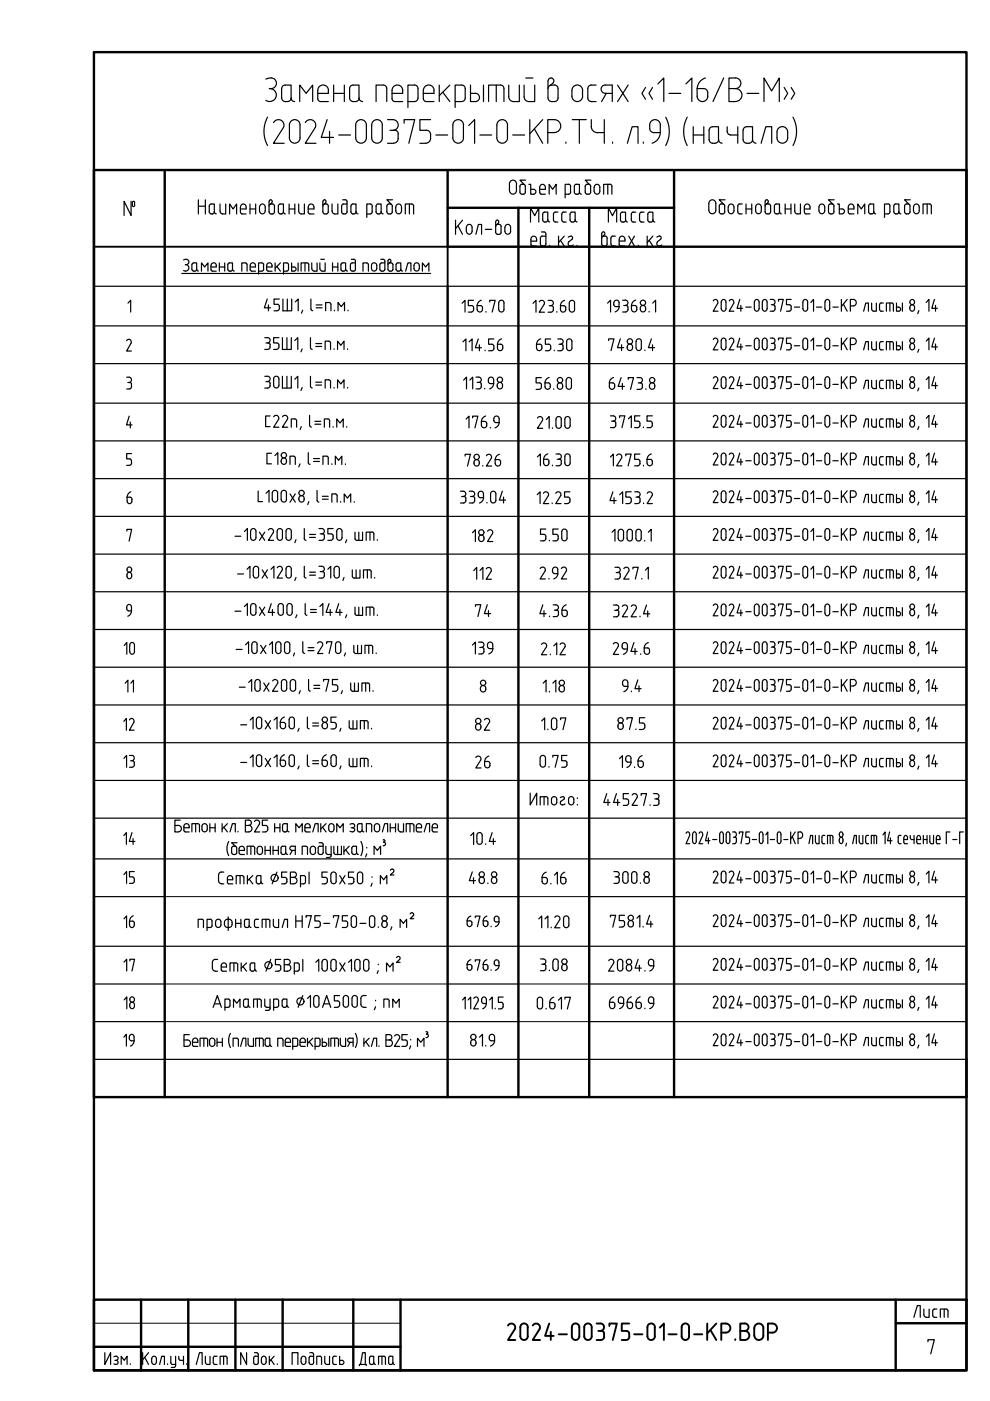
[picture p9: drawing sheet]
<svg xmlns="http://www.w3.org/2000/svg" width="210mm" height="297mm" viewBox="0 0 210 297" stroke-linecap="round" stroke-linejoin="round" font-family="sans-serif">
<defs><g id="words">
<text font-size="7.1" x="106.5" y="285.4">2024-00375-01-0-КР.ВОР</text>
<g font-size="6.2">
<text x="95.2" y="50.8">Кол-во</text>
<text x="98.8" y="140.1">139</text>
<text x="75.1" y="290.7">Дата</text>
</g>
<g font-size="5.7">
<text x="98.8" y="116.1">182</text>
<text x="24.3" y="131.9">9</text>
<text x="99.5" y="131.9">74</text>
<text x="113.2" y="131.9">4.36</text>
<text x="25" y="140.1">10</text>
<text x="128.8" y="140.1">294.6</text>
<text x="129.5" y="147.8">9.4</text>
<text x="99.5" y="155.9">82</text>
<text x="99.5" y="164">26</text>
<text x="130.2" y="164">19.6</text>
<text x="25" y="180.3">14</text>
<text x="113.6" y="188.7">6.16</text>
<text x="25" y="197.9">16</text>
<text x="25" y="215.2">18</text>
<text x="192.6" y="280.5">Лист</text>
</g>
<g font-size="5.3">
<text x="29.3" y="155.9" transform="rotate(-90 29.3 155.9)">12</text>
<text x="29.3" y="164" transform="rotate(-90 29.3 164)">13</text>
<text x="29.3" y="188.4" transform="rotate(-90 29.3 188.4)">15</text>
<text x="29.3" y="207.1" transform="rotate(-90 29.3 207.1)">17</text>
<text x="29.3" y="223" transform="rotate(-90 29.3 223)">19</text>
</g>
<text font-size="4.9" x="29.3" y="147.8" transform="rotate(-90 29.3 147.8)">11</text>
</g></defs>
<path d="M19.9 11.1h185v279.4h-185zM19.9 275.6h185v14.9h-185zM29.9 275.6v14.9M39.9 275.6v14.9M49.9 275.6v14.9M59.9 275.6v14.9M74.9 275.6v14.9M84.9 275.6v14.9M189.9 275.6v14.9M19.9 285.5h65M189.9 280.6h15" fill="none" stroke="#000" stroke-width=".51"/>
<g fill="none" stroke="#000" stroke-width=".25">
<path d="M57.2 18.8a1.39 1.39 0 0 1 1.3 1.8 1.39 1.39 0 0 1-2.1 .7M57.5 16.5a1.16 1.16 0 0 1 1.1 1.4 1.16 1.16 0 0 1-1.5 .9M57.5 16.5l-1.1 .3M60 18.2l.5-.2h1.2v2.8a1.04 1.04 0 0 1-1 .8 1.04 1.04 0 0 1-1-.8v-2zM67.4 19.2a1.13 1.13 0 0 1 1.1-1.2 1.13 1.13 0 0 1 1.1 1.2M67.4 19.2v1.7M69.6 19.2v.6h-2.2M70.7 19.8h2.3M70.7 18v3.5M73 18v3.5M74.9 18h1.2v2.8M74.9 18a.75 .75 0 0 0-.8 .8v2a.75 .75 0 0 0 .8 .7"/>
<path d="M83.1 19.2a1.13 1.13 0 0 1 1.2-1.2 1.13 1.13 0 0 1 1.1 1.2M83.1 19.2v1.7M85.4 19.2v.6h-2.3M89.7 19.2v1.7M89.8 19.2a1.13 1.13 0 0 1 1.1-1.2 1.13 1.13 0 0 1 1.1 1.2M92 19.2v.6h-2.3M93.1 18v3.5M93.9 19.5l1.5 2M95.4 18l-2.3 2.3M97.9 18h-1.4v4.8M97.9 18a.75 .75 0 0 1 .7 .8v2a.75 .75 0 0 1-.7 .7M99.8 18v3.5h1a.88 .88 0 0 0 .9-.8 .88 .88 0 0 0-.9-.9"/>
<path d="M99.8 19.8h1M102.5 18v3.5M105.2 18v3.5M106.1 18h-2.5v3.5M106.1 18a.75 .75 0 0 1 .7 .8v2.7M107.9 18v2.5a1.01 1.01 0 0 0 1 1h1.2v-3.5M111.1 18v2.5a1.01 1.01 0 0 0 1 1h1.3v-3.5M111.5 16.5h1.5M116.6 18.2l.6-.6a.63 .63 0 0 0-.1-1 .63 .63 0 0 0-.9 .6v3.6a.75 .75 0 0 0 .8 .7 1.05 1.05 0 0 0 1.3-.4v-2.3a.75 .75 0 0 0-.7-.8h-.7a.72 .72 0 0 0-.7 .8M121.3 19.2a1.13 1.13 0 0 1 1.1-1.2 1.13 1.13 0 0 1 1.1 1.2M121.3 19.2v1.2a1.13 1.13 0 0 0 1.1 1.1 1.13 1.13 0 0 0 1.1-1.1v-1.2M126.4 18h-1a.75 .75 0 0 0-.8 .8v2a.75 .75 0 0 0 .8 .7h1"/>
<path d="M128.3 19.8h1.5M128.3 19.8a.88 .88 0 0 1-.9-.9 .88 .88 0 0 1 .9-.9h1.5v3.5M128.5 19.8l-.9 1.7M130.9 18l2.3 3.5M133.2 18l-2.3 3.5M136.9 18.5l-.8 1.3 .8 1.2M138.3 18.5l-.7 1.3 .7 1.2M139.5 17.8l1.2-1.3v5M141.8 19.8h2.5M145.4 17.8l1.3-1.3v5M147.8 18.8v1.6a1.13 1.13 0 0 0 1.1 1.1 1.13 1.13 0 0 0 1.2-1.1v-.7a.84 .84 0 0 0-.9-.9M147.8 18.8h1.4"/>
<path d="M149.6 16.5a2.38 2.38 0 0 0-1.8 2.3M153.4 16.5l-2.2 5M154.6 16.5h1.3a1.13 1.13 0 0 1 1.2 1.1 1.13 1.13 0 0 1-1.2 1.2 1.38 1.38 0 0 1 1.4 1.4 1.38 1.38 0 0 1-1.4 1.3h-1.3zM154.6 18.8h1.3M158.4 19.8h2.5M166.3 18.5l.7 1.3-.7 1.2M167.7 18.5l.8 1.3-.8 1.2M56.7 24.8a6.3 6.3 0 0 0 0 6.1M58 26a1.17 1.17 0 0 1 1.5-.5 1.17 1.17 0 0 1 .6 1.5l-2.1 3.4h2.2M61.4 29.2a1.13 1.13 0 0 0 1.1 1.2 1.13 1.13 0 0 0 1.1-1.2M61.4 29.2v-2.7a1.13 1.13 0 0 1 1.1-1.1 1.13 1.13 0 0 1 1.1 1.1v2.7M61.7 20.8a.75 .75 0 0 0 .8 .7"/>
<path d="M63.5 21.5v-3.5l1.4 1.8 1.4-1.8v3.5M64.7 26a1.17 1.17 0 0 1 1.6-.5 1.17 1.17 0 0 1 .6 1.5l-2.2 3.4h2.3M67.4 20.9a.62 .62 0 0 0 .6 .6h1.6M69.4 25.4l-1.3 3.7h2.6M69.9 27.9v2.5M71.8 28.6h2.5M75.4 29.2a1.13 1.13 0 0 0 1.1 1.2 1.13 1.13 0 0 0 1.2-1.2M75.4 29.2v-2.7a1.13 1.13 0 0 1 1.1-1.1 1.13 1.13 0 0 1 1.2 1.1v2.7M76.1 20.8a.75 .75 0 0 0 .8 .7M76.1 20.8a.75 .75 0 0 1-.7 .7h-.5M78.8 29.2a1.13 1.13 0 0 0 1.1 1.2 1.13 1.13 0 0 0 1.2-1.2M78.8 29.2v-2.7a1.13 1.13 0 0 1 1.1-1.1 1.13 1.13 0 0 1 1.2 1.1l-.1 2.7"/>
<path d="M79.7 21.5v-3.5h1.5a.75 .75 0 0 1 .8 .8v2.7M82.2 25.4h1.1M82.7 27.6h1a.75 .75 0 0 1 .7 .8v1a.97 .97 0 0 1-1 1h-1.2M83.1 20.9a.62 .62 0 0 0 .6 .6h1.7M83.3 25.4a1.13 1.13 0 0 1 1.1 1.1 1.13 1.13 0 0 1-1.1 1.1M85.7 26.1v-.7h2.2l-1.2 5M86.5 21.5h1.4a.75 .75 0 0 0 .7-.7v-2a.75 .75 0 0 0-.7-.8h-1.4v4.8M89.8 20.9a.62 .62 0 0 0 .6 .6h1.6M91.3 28.5v.9a1.01 1.01 0 0 1-1 1h-1.3M91.3 25.4h-2.3v2.2h1.4a.88 .88 0 0 1 .9 .9M92.4 28.6h2.5M96 29.2a1.13 1.13 0 0 0 1.1 1.2 1.13 1.13 0 0 0 1.2-1.2"/>
<path d="M96 29.2v-2.7a1.13 1.13 0 0 1 1.1-1.1 1.13 1.13 0 0 1 1.2 1.1v2.7M96.5 21.5h1.4M99.4 26.6l1.2-1.2v5M101.7 28.6h2.5M105.3 29.2a1.13 1.13 0 0 0 1.2 1.2 1.13 1.13 0 0 0 1.1-1.2M105.3 29.2v-2.7a1.13 1.13 0 0 1 1.2-1.1 1.13 1.13 0 0 1 1.1 1.1v2.7M108.2 38.4a.73 .73 0 0 1 .9-.1 .73 .73 0 0 1 .4 .7v1.3a.75 .75 0 0 1-.7 .9 .75 .75 0 0 1-.8-.9v-1.3zM108.7 28.6h2.5M110.2 39.5l.1 1.5a.62 .62 0 0 0 .6 .2 .62 .62 0 0 0 .5-.5M110.2 39.5l.1-.2a.64 .64 0 0 1 1.1 .2M111.4 39.5v1.2M111.4 38.2h-1.2l1 1"/>
<path d="M112.1 39.1h.4v2.1h.6M112.3 25.4v5M113.3 27.4l1.8 3M115.1 25.4l-2.8 3M116.1 28.1h1.4a1.37 1.37 0 0 0 1.4-1.4 1.37 1.37 0 0 0-1.4-1.3h-1.4v5M120 30.1v.3M121 39.5v1.2M121 39.5l-.2-.4h-1v2.8M121.3 25.4h3M121.8 39.5v1.2a.56 .56 0 0 0 .5 .5 .56 .56 0 0 0 .6-.5M121.8 39.5l.2-.4h.9v1.6M122.8 25.4v5"/>
<path d="M124.1 39.5v1.5l.4 .2M124.5 39.1h.5l.2 .4M124.5 39.1l-.4 .2v.2M125.2 39.5v1.2M125.3 38.2h-1.2l.9 1M125.4 25.4v1.5a1.26 1.26 0 0 0 1.2 1.2h1.5M126 39.8v.7M126 39.7a.61 .61 0 0 1 .6-.6 .61 .61 0 0 1 .6 .6M127.2 39.8v.7M128.1 25.4v5M128.9 39.1v2.1M129.7 39.5v1.7"/>
<path d="M129.8 39.5l-.1-.2-.4-.2h-1.3v2.1M129.9 30.1v.3M133 30.4l1-3.5h1.3v3.5M136.4 30.1v.3M140 28.1a2.38 2.38 0 0 1-1.7 2.3M140 26.5v1.6M140 26.5a1.13 1.13 0 0 0-1.1-1.1 1.13 1.13 0 0 0-1.1 1.1v.7a.88 .88 0 0 0 .8 .9h1.4M141.1 24.8a6.3 6.3 0 0 1 0 6.1M145.7 24.8a6.3 6.3 0 0 0 0 6.1M147 28.6h2.2M147 26.9v3.5M149.2 26.9v3.5"/>
<path d="M151.1 26.9h1.2v2.7M151.1 26.9a.75 .75 0 0 0-.8 .7v2a.75 .75 0 0 0 .8 .8M152.4 29.6a.75 .75 0 0 0 .7 .8M152.4 29.6a.91 .91 0 0 1-1.3 .8M154.2 27.9a.75 .75 0 0 0 .7 .7h1.5M154.2 26.9v1M156.4 26.9v3.5M157.5 27.6v2M157.6 27.6a.75 .75 0 0 1 .7-.7h1.3v2.7M157.6 29.6a1.02 1.02 0 0 0 1 .8 1.02 1.02 0 0 0 1-.8M159.6 29.6a.75 .75 0 0 0 .7 .8M161.4 30.4l1-3.5h1.2v3.5"/>
<path d="M162 21.5v-5l1.6 2.8 1.6-2.8v5M164.7 29.2v-1.2a1.13 1.13 0 0 1 1.2-1.2 1.13 1.13 0 0 1 1.1 1.2v1.2M164.7 29.2a1.13 1.13 0 0 0 1.2 1.2 1.13 1.13 0 0 0 1.1-1.2M168.1 24.8a6.3 6.3 0 0 1 0 6.1M27.8 42.7v3l-1.5-3v3M28.1 42.9l.1 .8 .1 .1 .3-.2M28.1 42.9l.2-.2 .3 .2M28.5 42.9v.7M38.5 58h52.8M38.9 55.1a.6 .6 0 0 1 1 .1 .6 .6 0 0 1-.4 .9M39.3 56.1h.2M39.4 56.1a.7 .7 0 0 1 .6 .9 .7 .7 0 0 1-1.1 .4"/>
<path d="M40.7 57.1l.1-1.2 .3-.2h.6v1.4M40.7 57.1l.4 .4M41.1 57.5h.2M41.3 57.5l.4-.4 .4 .4M42.1 43.7h1.4M42.1 42.4v3M42.7 57.5v-1.8l.7 .9 .7-.9v1.8M43.5 42.4v3M44.7 56.6h1.1a.59 .59 0 0 0-.3-.8 .59 .59 0 0 0-.8 .5v.9l.4 .3M44.8 45.4h.2M45 57.5h.8M45.4 44.9l.1 .2 .4 .2"/>
<path d="M45.4 44.9v.2l-.4 .2M45.4 44.9v-1.6h-.8l-.2 .4v1.2l.2 .4h.2M46.5 56.6h1.1M46.5 55.7v1.8M46.7 43.3v1.7l.5 .3M47.6 55.7v1.8M47.9 43.3v2.1h-.7M48.3 57.1v-1l.4-.4h.6v1.4M48.3 57.1l.4 .4M48.7 57.5h.2M48.7 45.4v-2.1l.7 1 .8-1v2.1M48.9 57.5l.4-.4 .4 .4"/>
<path d="M51.3 57.5v-1.8h.7l.3 .2 .1 1.6M51.3 45.4h.9M52.2 43.9v.4h-1.2M52.2 43.9a.61 .61 0 0 0-.6-.6 .61 .61 0 0 0-.6 .6v1.1l.3 .3M53 44.3h1.2M53 43.3v2.1M53 56.6h1.2a.6 .6 0 0 0-.4-.8 .6 .6 0 0 0-.8 .5v.9l.4 .3M53.4 57.5h.8M54.2 43.3v2.1M54.8 57.5h.7M55.2 43.4a.6 .6 0 0 1 .7-.1 .6 .6 0 0 1 .3 .6v.8a.62 .62 0 0 1-.6 .6 .62 .62 0 0 1-.6-.6zM55.5 55.7h-.7v2.4"/>
<path d="M55.5 55.7l.4 .4M55.9 56.1v1M55.9 57.1l-.4 .4M56.5 56.6h1.2a.6 .6 0 0 0-.4-.8 .6 .6 0 0 0-.7 .5l-.1 .9 .4 .3M56.9 57.5h.8M57 43.7l.1-.2a.6 .6 0 0 1 .6-.3 .6 .6 0 0 1 .5 .5v1.2v.2l-.4 .2M57 42.7v2.2l.1 .2 .4 .2M57.1 42.7a.33 .33 0 0 1 .2-.3 .33 .33 0 0 1 .3 .1l.1 .4-.4 .4M57.4 45.4h.4M58.3 55.7v1.8M58.7 56.5l.8 1M59.4 45.4h.3"/>
<path d="M59.5 55.7l-1.2 1.2M60.1 44.9v.2l.4 .2M60.1 44.9v-1.6h-.9l-.2 .4v1.2l.2 .4h.2M60.1 44.9l-.1 .2-.3 .2M60.1 57.5h.7M61.2 57.1l-.4 .4M61.2 57.1l-.1-1.2-.3-.2h-.7v2.4M61.3 44.3h1.2M61.3 43.3v2.1M61.8 55.7v1.8h.5M61.8 56.6h.5a.43 .43 0 0 1 .5 .4 .43 .43 0 0 1-.5 .5M62.5 43.3v2.1"/>
<path d="M63.2 55.7v1.8M63.3 43.3l.1 1.7 .5 .3M63.8 57.5v-1.8h1.3l.3 .2 .1 1.6M64.5 43.3v2.1h-.6M64.7 55.7v1.8M65.3 44.3h1.3a.72 .72 0 0 0-.1-.8 .72 .72 0 0 0-.8-.2l-.2 .1a2.24 2.24 0 0 0-.1 1.8l.3 .1M65.7 45.4h.9M66.1 55.7l.1 1.5 .4 .3M67.2 55.7v1.8h-.6M67.8 55.7v1.3M67.8 57l.3 .4 .2 .1M68 55h.8"/>
<path d="M68.5 42.7v2.2v.2l.4 .2M68.5 42.7a.33 .33 0 0 1 .2-.3 .33 .33 0 0 1 .3 .1v.5M68.9 45.4h.3M68.9 55.7v1.8h-.6M69 43l-.3 .3M69.2 43.3h-.5l-.2 .4M69.2 43.3l.4 .2v1.4v.2l-.4 .2M70.4 43.3v1.5M70.4 44.7l.1 .3 .5 .3M70.5 56.6h1.1M70.5 55.7v1.8M71.6 43.3v2.1h-.6"/>
<path d="M71.6 55.7v1.8M72.3 57.1l.4 .4M72.6 55.7h.7v1.4M72.6 42.4h.6M72.6 57.5h.3M72.7 55.7l-.4 .4v1M72.8 45.4h.4M73.2 42.3l.3 .3 .1 .2M73.3 57.1l-.4 .4M73.3 57.1l.4 .4M73.6 42.8v2.1l-.1 .2-.3 .2M73.6 43.3h-.8l-.3 .2-.1 1.4 .2 .4h.2"/>
<path d="M74.3 57.1l.4 .4M74.5 55h.5l.3 .2 .1 1.9M74.7 57.5h.3M74.8 45.4h.3M75.4 55.7h-.7l-.3 .2-.1 1.2M75.4 57.1l-.4 .4M75.5 44.9v.2l.4 .2M75.5 44.9l-.1 .2-.3 .2M75.5 44.9v-1.6h-.9l-.2 .4v1.2l.2 .4h.2M77.7 55.7h-.7v1.8M77.7 55.7l.4 .4v1.4M77.8 45.4h.7"/>
<path d="M78.5 45.3l.4-.2v-.2v-1.4l-.4-.2h-.7v2.8M78.8 56a.56 .56 0 0 1 .7-.3 .56 .56 0 0 1 .4 .6v.6a.56 .56 0 0 1-.6 .6 .56 .56 0 0 1-.5-.6zM80.1 45.4h.3M80.5 57.1l.4 .4M80.7 55h.5l.3 .2 .1 1.9M80.8 44.9v.2l-.4 .2M80.8 44.9v-1.6h-.9l-.2 .4v1.2l.2 .4h.2M80.8 44.9l.1 .2 .3 .2M80.9 57.5h.3M81.6 57.1l-.4 .4M81.6 55.7h-.7l-.3 .2-.1 1.2M82.3 57.1l.3 .4"/>
<path d="M82.3 56.1l.2-.3h.6l.2 .3v1M82.4 45.4h.4M82.6 57.5h.3M82.8 43.3h-.6l-.2 .4v1.2l.2 .4h.2M82.8 55.5l-.4 .3M82.8 43.3l.3 .2 .1 1.4-.1 .2-.3 .2M82.8 55.6l.1-.4-.5-.2-.1 .3v1.8M83.2 42.4h-1.2l1 .9M83.3 57.1l-.4 .4M84 56.1v1M84 57.1l.4 .4M84.1 43.4a.6 .6 0 0 1 .7-.1 .6 .6 0 0 1 .3 .6v.8a.62 .62 0 0 1-.6 .6 .62 .62 0 0 1-.6-.6z"/>
<path d="M84.3 55.7h.7v1.4M84.3 57.5h.3M84.4 55.7l-.4 .4M84.6 57.5l.4-.4 .4 .4M86 57.5l.5-1.8h.6v1.8M86.8 43.3v2.1M87.7 43.7v1.7M87.7 43.7v-.2l-.4-.2h-1.4v2.1M87.9 56a.56 .56 0 0 1 .6-.3 .56 .56 0 0 1 .4 .6v.6a.56 .56 0 0 1-.6 .6 .56 .56 0 0 1-.5-.6zM89.6 57.5v-1.8l.7 .9 .6-.9v1.8M112.5 47.1v-3l.9 1.6 .8-1.6v3M112.5 40.1h.6"/>
<path d="M112.6 51.1h1.2a.72 .72 0 0 0-.1-.8 .72 .72 0 0 0-.8-.2l-.2 .2a2.15 2.15 0 0 0-.1 1.7l.3 .2h.9M113.1 40.1a.52 .52 0 0 1 .5 .6 .52 .52 0 0 1-.5 .5M114.4 40.1h1.2a.72 .72 0 0 0-.1-.7 .72 .72 0 0 0-.7-.3l-.2 .2a2.15 2.15 0 0 0-.1 1.7l.3 .2h.8M114.6 51.7v.2a.62 .62 0 0 0 .7 .3 .62 .62 0 0 0 .4-.5M114.8 49.2h.5M115 50.1h.7M115 50l-.4 .3v1.4M115.3 49.2l.4 .2v.2v2.1M115.5 45h.6v1.6M115.5 45l-.4 .2v.2v1.2l.2 .4 .2 .1M116.1 46.6l.1 .2 .4 .3M116.1 46.6a.52 .52 0 0 1-.6 .5"/>
<path d="M116.4 41.2v-2.1l.8 1 .7-1v2.1M116.5 52v.2M117.8 47.1h.5M117.8 45h.5M117.8 45l-.4 .2-.1 1.4 .3 .4 .2 .1M118.4 50.1v2.1M118.8 51l.8 1.2M119.6 50.1l-1.2 1.3M120.1 45h-.8l-.2 .4 .1 1.4 .3 .3h.6M120.5 50.3a.48 .48 0 0 1 .6-.3 .48 .48 0 0 1 .3 .6 1.45 1.45 0 0 0-.9 1l.3 .5 .7-.2M121 40.7l-.2 .4-1 .1M121.1 45h.8v1.6a.54 .54 0 0 1-.5 .5 .54 .54 0 0 1-.5-.5v-1.2z"/>
<path d="M121.9 46.6l.1 .2 .4 .3M122.3 52v.2M122.9 40.7v.3l.4 .2M125.2 40.7l-.2 .4-.5 .1M126 40.5a.61 .61 0 0 0 .6 .7 .61 .61 0 0 0 .6-.7M127.6 51.7v.2l.4 .3M127.6 49.5v2.2M127.6 49.5a.33 .33 0 0 1 .2-.3 .33 .33 0 0 1 .4 .1v.4l-.4 .4M128 50.1h.3M128 50l-.4 .3v.2M128.3 50l.4 .3v.2M128.7 50.5v1.2"/>
<path d="M128.7 51.7l-.2 .4-.5 .1M129 47.1v-3l.9 1.6 .8-1.6v3M129.5 50.5v1.2M129.5 51.7l.1 .2 .4 .3M129.9 52.2h.6M129.9 50.1h.6M130 50l-.4 .3-.1 .2M131.3 51.1h1.2a.66 .66 0 0 0-.2-.9 .66 .66 0 0 0-1 .3v1.5l.3 .1 .9 .1M132 45h.6v1.6l.1 .3 .3 .2M132 45l-.4 .2v.2v1.2l.2 .4 .2 .1M132.7 46.6a.51 .51 0 0 1-.7 .5M133.3 50.1l1.2 2.1"/>
<path d="M134.3 45h.5M134.3 45l-.4 .2v1.4l.2 .4 .7 .1M134.5 50.1l-1.2 2.1M135.3 52v.2M136 45h.5M136 45l-.3 .2-.1 1.4 .2 .4 .7 .1M137.2 50.1v2.1M137.6 51l.8 1.2M137.8 45h.6v1.6M137.8 45l-.4 .2v1.4a.56 .56 0 0 0 .5 .5 .56 .56 0 0 0 .6-.5M138.4 46.6l.1 .3 .3 .2M138.4 50.1l-1.2 1.3"/>
<path d="M139.3 50.3a.47 .47 0 0 1 .6-.3 .47 .47 0 0 1 .2 .7l-.7 .6a.58 .58 0 0 0 .1 .8 .58 .58 0 0 0 .8-.2M151.8 43.2v1.3M151.8 43.2a.75 .75 0 0 0-.8-.8 .75 .75 0 0 0-.7 .8v1.3a.75 .75 0 0 0 .7 .8 .75 .75 0 0 0 .8-.8M152.7 43.3a.61 .61 0 0 1 .9 .4l.1 1.2-.2 .4a.64 .64 0 0 1-1-.4v-1.2zM153.7 42.4h-1.2l1 .9M154.6 43.4a.6 .6 0 0 1 .7-.1 .6 .6 0 0 1 .3 .6v.8a.62 .62 0 0 1-.6 .6 .62 .62 0 0 1-.6-.6zM157.4 43.3h-.8l-.2 .4 .1 1.4 .3 .2h.6M158.2 44.3h1.2M158.2 43.3v2M159.4 43.3v2M160.4 43.4a.6 .6 0 0 1 .7-.1 .6 .6 0 0 1 .3 .6v.8a.61 .61 0 0 1-.6 .6 .61 .61 0 0 1-.6-.6v-.8zM162.2 42.7l.1 2.4 .1 .2h.6"/>
<path d="M162.2 42.7a.36 .36 0 0 1 .6-.3 .36 .36 0 0 1 0 .6l-.4 .3M163 43.3h-.6l-.2 .4M163 43.2l.3 .3 .1 1.4-.1 .2-.3 .2M165.3 44.9v-1.6l-.7-.1-.4 .3v1.4a.5 .5 0 0 0 .7 .4M165.3 44.9v.2l.4 .2M165.3 44.9l-.1 .2-.3 .2M166.5 44.3h1.2M166.5 43.3v2M167.7 43.3v2M168.5 43.3l.1 1.7 .4 .3h.7v-2M170.5 44.3h1.2a.72 .72 0 0 0 0-.8 .72 .72 0 0 0-.8-.2l-.3 .4-.1 1.3M170.6 45l.1 .3h1"/>
<path d="M173.8 43.4a.6 .6 0 0 1 .7-.1 .6 .6 0 0 1 .4 .6v.8a.62 .62 0 0 1-.7 .6 .62 .62 0 0 1-.6-.6zM175.9 43.3a.61 .61 0 0 1 .9 .4v1.2l-.2 .4a.64 .64 0 0 1-.9-.4v-1.2zM176.9 42.4h-1.2l.9 .9M177.5 43.3h.4v2h.7a.52 .52 0 0 0 .4-.5 .52 .52 0 0 0-.4-.5h-.7M179.9 44.3h1.2a.72 .72 0 0 0-.1-.8 .72 .72 0 0 0-.8-.2l-.2 .1a2.15 2.15 0 0 0-.1 1.8l.3 .1M180.2 45.3h.9M181.9 45.3v-2l.7 1 .7-1v2M185.3 44.9v.2l.4 .2M185.3 44.9v-1.6l-.7-.1-.4 .3v1.4a.5 .5 0 0 0 .6 .4M185.3 44.9l-.1 .2-.3 .2M187.5 45.3h.8l.3-.2 .1-1.4-.2-.4h-1v2.8M189.7 43.3h.9v1.6a.55 .55 0 0 1-.6 .5 .55 .55 0 0 1-.5-.5v-1.2z"/>
<path d="M190.6 44.9v.2l.4 .2M192 43.3a.61 .61 0 0 1 .9 .4l.1 1.2-.2 .4a.64 .64 0 0 1-1-.4v-1.2zM193 42.4h-1.2l.9 .9M193.9 43.4a.6 .6 0 0 1 .7-.1 .6 .6 0 0 1 .3 .6v.8a.62 .62 0 0 1-.6 .6 .62 .62 0 0 1-.6-.6zM196.6 43.3v2M197.5 43.7v1.6M197.5 43.7l-.1-.2-.3-.3-1.4 .1v2M19.9 60.7h185M19.9 69.1h185M19.9 77.1h185M26.9 72.2a.53 .53 0 0 1 .7-.2 .53 .53 0 0 1 .2 .7M26.9 80h.5"/>
<path d="M27.1 64.3l.6-.6v2.5M27.4 80a.56 .56 0 0 1 .5 .5 .56 .56 0 0 1-.5 .6M27.8 72.8l-1 1.6h1.1M56.1 79.8h.6a.56 .56 0 0 1 .6 .5 .56 .56 0 0 1-.6 .6M56.1 71.6h.6M56.1 74.1h.7M56.4 72.7h.5M56.7 63.4l-.7 1.9h1.4M56.7 71.6a.56 .56 0 0 1 .6 .5 .56 .56 0 0 1-.6 .6M56.9 72.7l.4 .4M56.9 64.7v1.2M57.3 73.1v.5"/>
<path d="M57.3 73.6l-.3 .4-.2 .1M58 74.1h.6M58.7 72.7l.2 .1a.76 .76 0 0 1-.3 1.3M58.8 64.5l.4 .2v.3M59.1 71.6h-1.1v1.1h.7M59.2 63.4h-1.1v1.1h.7M59.2 65v.4M59.2 65.4l-.2 .4-.9 .1M59.9 71.6v2.5h1.9v-2.5M59.9 79.8v2.5h1.9v-2.5M60 63.4v2.5h1.8v-2.5M60.8 71.6v2.5"/>
<path d="M60.8 79.8v2.5M60.9 63.4v2.5M62.5 72.2l.6-.6v2.5M62.6 64l.6-.6v2.5M64.1 74l-.3 .6M64.2 65.8l-.3 .6M65.8 73.7l.4 .4M65.8 79.8v2.1l.4 .4M65.8 71.6v2.1M65.9 63.4v2.1l.4 .4M67 72.8h1.2M67 73.5h1.2"/>
<path d="M67 64.7h1.3M67 65.3h1.3M68.9 74.1v-1.8h.8l.3 .2 .1 1.6M69 65.9v-1.8h.8l.3 .2 .1 1.6M70.8 74v.1M70.9 65.8v.1M71.6 74.1v-1.8l.7 .9 .6-.9v1.8M71.7 65.9v-1.8l.6 .9 .7-.9v1.8M73.7 74v.1M73.8 65.8v.1M98 64.3l.6-.6v2.5M98.1 72.5l.7-.6v2.5"/>
<path d="M99.5 72.5l.6-.6v2.5M100.4 63.7h-1.1v1.1h.9a.78 .78 0 0 1-.3 1.4h-.6M100.9 80h.6M101.2 65.6v-.8h.7l.3 .2 .1 .6M101.2 65.6a.56 .56 0 0 0 .5 .6 .56 .56 0 0 0 .6-.6M101.4 71.9l-.6 1.8h1.3M101.5 80a.56 .56 0 0 1 .5 .5 .56 .56 0 0 1-.5 .6M101.6 73.1v1.3M102.1 63.7a1.2 1.2 0 0 0-.9 1.1M102.8 74.2v.2M103 66v.2M103.8 64v-.3h1.2l-.6 2.5"/>
<path d="M104.7 71.9h-1.1v1.1h.9l.2 .4v.5M104.7 73.8l-.2 .5-.9 .1M105.5 73h.7a.68 .68 0 0 1 .4 .8 .68 .68 0 0 1-.8 .5l-.3-.5zM105.7 64.2v1.4M105.7 65.6a.56 .56 0 0 0 .6 .6 .56 .56 0 0 0 .6-.6M105.7 64.2a.56 .56 0 0 1 .6-.5 .56 .56 0 0 1 .6 .5M106.3 71.8a1.2 1.2 0 0 0-.8 1.2M106.8 64.2v1.4M113 64.3l.6-.6v2.5M113.7 73h.8a.68 .68 0 0 1 .4 .8 .68 .68 0 0 1-.9 .5l-.2-.5zM114.3 64a.58 .58 0 0 1 .8-.3 .58 .58 0 0 1 .3 .8M114.6 71.8a1.2 1.2 0 0 0-.8 1.2"/>
<path d="M115.4 64.5l-1.1 1.7h1.1M116.2 63.7h.6M116.2 66.2h.6M116.3 73h.2a.77 .77 0 0 1-.2 1.3l-.7 .1M116.4 64.8l.7 .1a.88 .88 0 0 1 0 1.2l-.3 .1M116.8 71.9h-1.2v1.1h.7M116.8 63.7a.56 .56 0 0 1 .5 .5 .56 .56 0 0 1-.5 .6M117.5 74.2v.2M118.1 66.1v.1M118.3 71.9h.5M118.5 73h.5l.3 .2 .1 .7M118.8 64.8h.7"/>
<path d="M118.8 71.8a.56 .56 0 0 1 .6 .6 .56 .56 0 0 1-.6 .6M119.4 73.8l-.2 .5-.9 .1M119.5 64.8a.68 .68 0 0 1 .4 .8 .68 .68 0 0 1-.8 .5l-.3-.5v-.8M119.7 63.7a1.2 1.2 0 0 0-.9 1.1M120.2 72.1a.56 .56 0 0 1 .7-.2 .56 .56 0 0 1 .4 .5v1.4a.56 .56 0 0 1-.6 .5 .56 .56 0 0 1-.6-.5zM121.8 64.2v1.4M121.8 64.2a.57 .57 0 0 0-.5-.5 .57 .57 0 0 0-.6 .5v1.4a.56 .56 0 0 0 .6 .6 .56 .56 0 0 0 .5-.6M128.8 64.3l.7-.6v2.5M129 72.2v-.4h1.2l-.7 2.5M131.3 64.2v.8h-.7M131.3 65a1.2 1.2 0 0 1-.9 1.1M131.3 64.2a.56 .56 0 0 0-.6-.6 .56 .56 0 0 0-.5 .6v.6l.4 .2"/>
<path d="M131.5 71.8l-.6 1.9h1.3M131.8 73.1v1.2M132 63.7l.6-.1a.56 .56 0 0 1 .5 .6 .56 .56 0 0 1-.5 .6M132.2 64.8h.8a.9 .9 0 0 1-.1 1.3l-.9 .1M133.1 73.2a.61 .61 0 0 1 .8 0 .61 .61 0 0 1 0 .9 .61 .61 0 0 1-.8-.1zM133.9 64.8h.7a.68 .68 0 0 1 .4 .8 .68 .68 0 0 1-.8 .5l-.3-.5zM134.8 63.6a1.2 1.2 0 0 0-.9 1.2M134.9 72.4v1.4M134.9 73.8a.56 .56 0 0 0 .5 .5 .56 .56 0 0 0 .6-.5M134.9 72.4a.56 .56 0 0 1 .5-.6 .56 .56 0 0 1 .6 .6M135.8 65a.61 .61 0 0 1 .9 0 .61 .61 0 0 1 0 .9 .61 .61 0 0 1-.9 0zM136 72.4v1.4"/>
<path d="M136.7 74.2v.1M137.6 66v.2M138.1 71.8l-.6 1.9h1.3M138.3 73.1v1.2M138.4 64.3l.6-.6v2.5M151.2 63.8a.53 .53 0 0 1 .8-.2 .53 .53 0 0 1 .2 .7l-1 1.7h1M151.2 72a.53 .53 0 0 1 .8-.2 .53 .53 0 0 1 .2 .7M152.2 72.5l-1 1.7h1M153.2 63.6l.2-.1 .5 .3v1.6a.5 .5 0 0 1-.5 .6 .5 .5 0 0 1-.5-.6v-1.4zM153.2 71.8l.2-.1 .5 .3v1.6a.5 .5 0 0 1-.5 .6 .5 .5 0 0 1-.5-.6v-1.4zM154.6 63.8a.53 .53 0 0 1 .7-.2 .53 .53 0 0 1 .3 .7l-1 1.7h1M154.6 72a.53 .53 0 0 1 .7-.2 .53 .53 0 0 1 .3 .7"/>
<path d="M155.6 72.5l-1 1.7h1M156.8 63.5l-.5 1.9h1.2M156.8 71.7l-.5 1.9h1.2M156.8 79.9l-.5 1.9h1.2M157.1 64.7v1.3M157.1 72.9v1.3M158.1 65.1h1.2M158.1 73.3h1.2M159.9 64.1v1.3M159.9 72.2v1.4M160 64a.5 .5 0 0 1 .2-.4 .5 .5 0 0 1 .5 0l.3 .5v1.3a.5 .5 0 0 1-.5 .6 .5 .5 0 0 1-.5-.6M160 72.2a.5 .5 0 0 1 .2-.4 .5 .5 0 0 1 .5 0l.3 .4v1.4a.5 .5 0 0 1-.5 .6 .5 .5 0 0 1-.5-.6"/>
<path d="M161.6 64.1v1.3M161.6 72.2v1.4M161.6 64a.5 .5 0 0 1 .3-.4 .5 .5 0 0 1 .5 0l.2 .5v1.3a.5 .5 0 0 1-.5 .6 .5 .5 0 0 1-.5-.6M161.6 72.2a.5 .5 0 0 1 .3-.4 .5 .5 0 0 1 .5 0l.2 .4v1.4a.5 .5 0 0 1-.5 .6 .5 .5 0 0 1-.5-.6M163.3 63.5h.5M163.3 71.7h.5M163.3 79.9h.5M163.5 64.6h.5l.3 .2v.7M163.5 72.8h.5M163.8 63.5a.56 .56 0 0 1 .5 .5 .56 .56 0 0 1-.5 .6M163.8 71.7a.56 .56 0 0 1 .5 .5 .56 .56 0 0 1-.5 .6M163.8 79.9a.56 .56 0 0 1 .5 .5 .56 .56 0 0 1-.5 .6"/>
<path d="M164 72.8l.3 .4M164.3 73.2v.5l-.2 .4-.8 .1M164.3 65.5l-.2 .4-.8 .1M165.1 63.9v-.4h1l-.6 2.5M165.1 72.1v-.4h1l-.6 2.5M167.4 64.6l.3 .2v.7M167.4 72.8l.3 .2a.84 .84 0 0 1-.4 1.2h-.5M167.7 63.5h-.9v1.1h.6M167.7 71.7h-.9v1.1h.6M167.7 79.9h-.9v1.1h.6M167.8 65.5l-.3 .4-.7 .1M168.4 65.1h1.1"/>
<path d="M168.4 73.3h1.1M170.2 64.1v1.3M170.2 72.2v1.4M170.2 64a.5 .5 0 0 1 .3-.4 .5 .5 0 0 1 .5 0l.2 .5v1.3a.5 .5 0 0 1-.5 .6 .5 .5 0 0 1-.5-.6M170.2 72.2a.5 .5 0 0 1 .3-.4 .5 .5 0 0 1 .5 0l.2 .4v1.4a.5 .5 0 0 1-.5 .6 .5 .5 0 0 1-.5-.6M171.9 64.1l.6-.6v2.5M171.9 72.3l.6-.6v2.5M173.1 65.1h1.1M173.1 73.3h1.1M175.2 63.6l.2-.1 .4 .3 .1 1.6a.5 .5 0 0 1-.5 .6 .5 .5 0 0 1-.5-.6v-1.4zM175.2 71.8l.2-.1 .4 .3 .1 1.6a.5 .5 0 0 1-.5 .6 .5 .5 0 0 1-.5-.6v-1.4zM176.6 65.1h1.1"/>
<path d="M176.6 73.3h1.1M178.4 63.5v2.5M178.4 71.7v2.5M178.4 79.9v2.5M178.8 64.5l.8 1.5M178.8 72.7l.8 1.5M179.6 63.5l-1.2 1.5M179.6 71.7l-1.2 1.5M179.6 79.9l-1.2 1.5M180.3 64.9h.6a.69 .69 0 0 0 .6-.7 .69 .69 0 0 0-.6-.7h-.6v2.5M180.3 73.1h.6a.69 .69 0 0 0 .6-.7 .69 .69 0 0 0-.6-.7h-.6v2.5M183.1 66l.5-1.8h.5v1.8"/>
<path d="M183.1 74.2l.5-1.8h.5v1.8M184.8 72.4l.1 1.5 .4 .3h.5v-1.8M184.8 64.2v1.3M185.8 64.2v1.8l-.8-.1-.2-.4M186.5 73.8l.3 .4M186.8 66h.5M186.8 64.2h.5M186.8 74.2h.5M186.8 72.4h.5M186.8 64.2l-.3 .2v1.2l.3 .4M186.8 72.4l-.3 .2v1.2M187.9 66v-1.8h1.2l.3 .4v1.4"/>
<path d="M187.9 74.2v-1.8h1.2l.3 .2v1.6M188.7 64.2v1.8M188.7 72.4v1.8M190.1 64.2v1.8h.4a.44 .44 0 0 0 .4-.4 .44 .44 0 0 0-.3-.5h-.5M190.1 72.4v1.8h.4a.44 .44 0 0 0 .4-.5 .44 .44 0 0 0-.3-.4h-.5M191.3 64.2v1.8M191.3 72.4v1.8M192.9 65.2a.59 .59 0 0 0 .1 .6 .59 .59 0 0 0 .7 .1l.2-.7M192.9 65.2a.5 .5 0 0 1 .5-.6 .5 .5 0 0 1 .5 .6M193.2 72.9a.63 .63 0 0 1 .7 .6 .63 .63 0 0 1-.7 .6 .81 .81 0 0 1 0-1.2zM194.8 65.9l-.2 .6M194.8 74.1l-.2 .6"/>
<path d="M196.4 64.1l.6-.6v2.5M196.4 72.3l.6-.6v2.5M198.1 63.5l-.5 1.9h1.2M198.1 71.7l-.5 1.9h1.2M198.1 79.9l-.5 1.9h1.2M198.4 64.7v1.3M198.4 72.9v1.3M19.9 85.5h185M19.9 93.5h185M27.1 81.1h.4l.3 .2 .1 .7-.2 .4-.8 .1M27.4 88.2l-.6 1.9h1.2M27.5 97.3l.3 .2a.81 .81 0 0 1-.4 1.2h-.5"/>
<path d="M27.6 89.5v1.2M27.9 96.2h-1v1.1h.6M56.4 80.9h.5M56.9 80.9l.4 .4M57.3 88.2h-1v2.3h1M57.3 81.3v.5M57.3 81.8l-.3 .4-.9 .1M57.6 96.1h-1v2.2h1M58 81.7a.56 .56 0 0 0 .6 .6 .56 .56 0 0 0 .5-.6M58 80.3a.56 .56 0 0 1 .6-.5 .56 .56 0 0 1 .5 .5M58 80.3v1.4M58 88.4a.58 .58 0 0 1 .8-.3 .58 .58 0 0 1 .3 .8"/>
<path d="M58.3 96.6l.6-.6v2.5M59.1 88.9l-1.1 1.7h1.1M59.1 80.3v1.4M59.6 97.7a.59 .59 0 0 0 .6 .8 .59 .59 0 0 0 .5-.8M59.6 97.7a.56 .56 0 0 1 .6-.6 .56 .56 0 0 1 .5 .6M59.9 88.4a.58 .58 0 0 1 .8-.3 .58 .58 0 0 1 .3 .8l-1.1 1.7h1.1M61.5 98.5v-1.8h.7l.4 .2v1.6M61.8 90.6v-1.8h.7l.3 .2 .1 1.6M62.5 80.4l.6-.6v2.5M63.6 98.3l-.2 .7M63.9 90.5l-.3 .6M64.1 82.2l-.3 .6"/>
<path d="M65.4 98.1l.3 .4M65.4 96v2.1M65.6 88.1v2.1M65.7 90.2l.3 .4M66.5 97.2h1.2M66.5 97.8h1.2M66.8 89.3h1.2M66.8 89.9h1.2M67 81h1.2M67 81.6h1.2M68.5 98.5v-1.8h.7l.4 .2v1.6M68.9 82.3v-1.8h.8l.3 .2 .1 1.6"/>
<path d="M69.5 88.8h-.7v1.8M69.5 88.8l.4 .4v1.4M70.4 98.3v.2M70.6 90.5v.1M70.8 82.2v.1M71.1 98.5v-1.8l.7 .9 .7-.9v1.8M71.4 90.6v-1.8l.7 .9 .7-.9v1.8M71.6 82.3v-1.8l.7 .9 .6-.9v1.8M73.2 98.3v.2M73.5 90.5v.1M73.7 82.2v.1M98.3 80.6l.6-.6v2.5"/>
<path d="M98.6 96.7v-.4h1.1l-.6 2.5M98.8 88.8l.6-.6v2.5M99.6 80.6l.6-.6v2.5M100.2 88.6v-.4h1.1l-.6 2.5M100.6 97.7a.61 .61 0 0 1 .8 0 .61 .61 0 0 1 0 .9 .61 .61 0 0 1-.8-.1zM101.2 81.1h.7a.9 .9 0 0 1-.1 1.3l-.9 .1M102.1 89.4h.7a.67 .67 0 0 1 .4 .8 .67 .67 0 0 1-.8 .4l-.3-.5zM102.4 98.7v.1M102.8 82.3v.2M103 88.2a1.2 1.2 0 0 0-.9 1.1M103.1 96.6a.58 .58 0 0 1 .8-.2 .58 .58 0 0 1 .3 .7M103.9 90.6v.1"/>
<path d="M104 81.3h.7M104 81.3a.68 .68 0 0 1-.4-.8 .68 .68 0 0 1 .8-.5l.3 .5v.8M104.2 97.1l-1.1 1.7h1.1M104.7 81.3a1.2 1.2 0 0 1-.9 1.1M105 97.4v.9a.56 .56 0 0 0 .6 .5 .56 .56 0 0 0 .5-.5v-.4M105 97.4l.9 .1 .2 .4M105.1 89.6h.7M105.1 89.6a.68 .68 0 0 1-.4-.9 .68 .68 0 0 1 .9-.4l.2 .5v.8M105.5 81.4a.61 .61 0 0 1 .9-.1 .61 .61 0 0 1 0 .9 .61 .61 0 0 1-.9 0zM105.8 89.6a1.2 1.2 0 0 1-.8 1.1M105.9 96.3a1.2 1.2 0 0 0-.9 1.1M113.7 82.6h.6"/>
<path d="M113.9 96.9l.7-.6v2.4M114 88.6a.58 .58 0 0 1 .7-.2 .58 .58 0 0 1 .3 .7M114.4 81.2l.3 .2 .1 .2M114.8 81.6l-.1 .7-.4 .2M114.8 80.1h-1.1v1.1h.7M115 89.1l-1.1 1.7h1.2M115.3 98.2a.56 .56 0 0 0 .5 .5 .56 .56 0 0 0 .6-.5l-.1-.6-.3-.2h-.7v.8M115.8 88.9l.6-.6v2.5M116.1 96.2a1.2 1.2 0 0 0-.8 1.2M116.2 81.2h-.7v.8a.56 .56 0 0 0 .6 .5 .56 .56 0 0 0 .6-.5v-.4M116.2 81.2l.4 .2 .1 .2M116.4 80a1.2 1.2 0 0 0-.9 1.2"/>
<path d="M117.1 90.7v.1M117.1 98.6v.1M117.4 82.4v.2M117.9 96.3h.5M118 88.6a.55 .55 0 0 1 .6-.3 .55 .55 0 0 1 .4 .6v1.4a.56 .56 0 0 1-.5 .5 .56 .56 0 0 1-.6-.5zM118.1 97.4h.7a.9 .9 0 0 1 0 1.3h-.9M118.3 81.4a.61 .61 0 0 1 .8 0 .61 .61 0 0 1 0 .9 .61 .61 0 0 1-.8 0zM118.5 96.2a.56 .56 0 0 1 .5 .6 .56 .56 0 0 1-.5 .6M119.8 88.6a.56 .56 0 0 1 .7-.3 .56 .56 0 0 1 .4 .6v1.4a.56 .56 0 0 1-.6 .5 .56 .56 0 0 1-.5-.5zM119.8 96.5a.56 .56 0 0 1 .7-.2 .56 .56 0 0 1 .4 .5v1.4a.56 .56 0 0 1-.6 .5 .56 .56 0 0 1-.5-.5zM120.1 80.3a.55 .55 0 0 1 .7-.2 .55 .55 0 0 1 .4 .5v1.4a.56 .56 0 0 1-.6 .5 .56 .56 0 0 1-.5-.5zM129.4 88.2h.6a.56 .56 0 0 1 .6 .5 .56 .56 0 0 1-.6 .6"/>
<path d="M129.4 96.9l.6-.6v2.5M129.4 90.7h.6M129.7 89.3h.7l.2 .4M129.9 81.2h-.7v.8a.56 .56 0 0 0 .6 .5 .56 .56 0 0 0 .5-.5v-.4M129.9 81.2l.4 .2v.2M130.1 80a1.2 1.2 0 0 0-.9 1.2M130.6 89.7l-.1 .7-.4 .3M130.8 96.6a.58 .58 0 0 1 .7-.3 .58 .58 0 0 1 .3 .8l-1.1 1.7h1.2M131.4 88.5v-.3h1.1l-.6 2.5M131.7 80.1l-.6 1.8h1.3M132 81.3v1.3M132.7 96.7v-.4h1.1l-.6 2.5"/>
<path d="M133.2 80.4v-.3h1.1l-.6 2.5M133.2 88.8l.7-.6v2.5M135.1 80.1l.5-.1a.56 .56 0 0 1 .6 .6 .56 .56 0 0 1-.6 .6M135.1 82.6h.6M135.2 89.3h.3a.78 .78 0 0 1-.3 1.4h-.6M135.3 81.2h.5M135.7 88.2h-1.1v1.1h.6M135.7 96.3h-1.1v1.1h.7l.3 .2a.79 .79 0 0 1-.4 1.1l-.6 .1M135.8 81.2l.4 .4M136.2 81.6v.4M136.2 82l-.2 .5h-.3M136.4 90.5v.2"/>
<path d="M136.4 98.6v.2M136.9 82.4v.2M137.2 97.4l.9 .1 .2 .3M137.2 97.4v.8M137.2 98.2a.56 .56 0 0 0 .6 .5 .56 .56 0 0 0 .5-.5M137.8 81.4a.61 .61 0 0 1 .9 0 .61 .61 0 0 1 0 .9 .61 .61 0 0 1-.9 0zM138.1 96.3a1.2 1.2 0 0 0-.9 1.1M138.3 88.2h-1.1v1.1h.9a.78 .78 0 0 1-.3 1.4h-.6M138.3 97.8v.4M151.2 80.2a.53 .53 0 0 1 .8-.3 .53 .53 0 0 1 .2 .8l-1 1.7h1M151.2 88.4a.53 .53 0 0 1 .8-.3 .53 .53 0 0 1 .2 .8l-1 1.7h1M151.2 96.4a.53 .53 0 0 1 .8-.3 .53 .53 0 0 1 .2 .8"/>
<path d="M152.2 96.9l-1 1.7h1M152.9 80.4v1.4M152.9 81.8a.5 .5 0 0 0 .5 .6 .5 .5 0 0 0 .5-.6M152.9 80.4a.5 .5 0 0 1 .5-.5 .5 .5 0 0 1 .5 .5M153.2 88.1h.2l.5 .2v1.7a.5 .5 0 0 1-.5 .6 .5 .5 0 0 1-.5-.6v-1.4zM153.2 96.1h.2l.5 .2v1.7a.5 .5 0 0 1-.5 .6 .5 .5 0 0 1-.5-.6v-1.4zM153.9 80.4v1.4M154.6 80.2a.53 .53 0 0 1 .7-.3 .53 .53 0 0 1 .3 .8l-1 1.7h1M154.6 88.4a.53 .53 0 0 1 .7-.3 .53 .53 0 0 1 .3 .8l-1 1.7h1M154.6 96.4a.53 .53 0 0 1 .7-.3 .53 .53 0 0 1 .3 .8M155.6 96.9l-1 1.7h1M156.8 88.1l-.5 1.8h1.2"/>
<path d="M156.8 96.1l-.5 1.8h1.2M157.1 81.1v1.3M157.1 89.3v1.3M157.1 97.3v1.3M158.1 81.5h1.2M158.1 89.7h1.2M158.1 97.7h1.2M159.9 80.4v1.4M159.9 88.6v1.4M159.9 96.6v1.4M160 81.8a.5 .5 0 0 0 .5 .6 .5 .5 0 0 0 .5-.6M160 80.4a.5 .5 0 0 1 .5-.5 .5 .5 0 0 1 .5 .5"/>
<path d="M160 88.6a.5 .5 0 0 1 .2-.5 .5 .5 0 0 1 .5 0l.3 .5v1.4a.5 .5 0 0 1-.5 .6 .5 .5 0 0 1-.5-.6M160 96.6a.5 .5 0 0 1 .2-.4 .5 .5 0 0 1 .5-.1l.3 .5v1.4a.5 .5 0 0 1-.5 .6 .5 .5 0 0 1-.5-.6M161 80.4v1.4M161.6 80.4v1.4M161.6 88.6v1.4M161.6 96.6v1.4M161.6 81.8a.5 .5 0 0 0 .5 .6 .5 .5 0 0 0 .5-.6M161.6 80.4a.5 .5 0 0 1 .5-.5 .5 .5 0 0 1 .5 .5M161.6 88.6a.5 .5 0 0 1 .3-.5 .5 .5 0 0 1 .5 0l.2 .5v1.4a.5 .5 0 0 1-.5 .6 .5 .5 0 0 1-.5-.6M161.6 96.6a.5 .5 0 0 1 .3-.4 .5 .5 0 0 1 .5-.1l.2 .5v1.4a.5 .5 0 0 1-.5 .6 .5 .5 0 0 1-.5-.6M162.6 80.4v1.4M163.3 88.1h.5"/>
<path d="M163.3 90.6h.6M163.3 96.1h.5M163.3 98.6h.6M163.5 81h.7l.1 .9-.2 .4-.8 .1M163.5 89.2h.7l.1 .4M163.5 97.2h.5M163.8 88.1a.56 .56 0 0 1 .5 .5 .56 .56 0 0 1-.5 .6M163.8 96.1a.56 .56 0 0 1 .5 .5 .56 .56 0 0 1-.5 .6M164 97.2l.3 .4M164.3 89.6v.7l-.4 .3M164.3 97.6v.7l-.4 .3M165.1 80.2v-.3h1l-.6 2.5"/>
<path d="M165.1 88.4v-.3h1l-.6 2.5M165.1 96.4v-.3h1l-.6 2.5M166.8 90.6h.5M166.8 98.6h.5M167.4 81l.3 .2a.84 .84 0 0 1-.4 1.2h-.5M167.4 89.2l.3 .2a.84 .84 0 0 1-.4 1.2M167.4 97.2l.3 .2a.84 .84 0 0 1-.4 1.2M167.7 88.1h-.9v1.1h.6M167.7 96.1h-.9v1.1h.6M168.4 81.5h1.1M168.4 89.7h1.1M168.4 97.7h1.1"/>
<path d="M170.2 80.4v1.4M170.2 88.6v1.4M170.2 96.6v1.4M170.2 81.8a.5 .5 0 0 0 .5 .6 .5 .5 0 0 0 .5-.6M170.2 80.4a.5 .5 0 0 1 .5-.5 .5 .5 0 0 1 .5 .5M170.2 88.6a.5 .5 0 0 1 .3-.5 .5 .5 0 0 1 .5 0l.2 .5v1.4a.5 .5 0 0 1-.5 .6 .5 .5 0 0 1-.5-.6M170.2 96.6a.5 .5 0 0 1 .3-.4 .5 .5 0 0 1 .5-.1l.2 .5v1.4a.5 .5 0 0 1-.5 .6 .5 .5 0 0 1-.5-.6M171.2 80.4v1.4M171.9 80.5l.6-.6v2.5M171.9 88.7l.6-.6v2.5M171.9 96.7l.6-.6v2.5M173.1 81.5h1.1"/>
<path d="M173.1 89.7h1.1M173.1 97.7h1.1M174.9 80.4v1.4M174.9 81.8a.5 .5 0 0 0 .5 .6 .5 .5 0 0 0 .5-.6M174.9 80.4a.5 .5 0 0 1 .5-.5 .5 .5 0 0 1 .5 .5M175.2 88.1h.2l.4 .2 .1 1.7a.5 .5 0 0 1-.5 .6 .5 .5 0 0 1-.5-.6v-1.4zM175.2 96.1h.2l.4 .2 .1 1.7a.5 .5 0 0 1-.5 .6 .5 .5 0 0 1-.5-.6v-1.4zM175.9 80.4v1.4M176.6 81.5h1.1M176.6 89.7h1.1M176.6 97.7h1.1M178.4 88.1v2.5"/>
<path d="M178.4 96.1v2.5M178.8 80.9l.8 1.5M178.8 89.1l.8 1.5M178.8 97.1l.8 1.5M179.6 88.1l-1.2 1.5M179.6 96.1l-1.2 1.5M180.3 81.2h.6a.69 .69 0 0 0 .6-.6 .69 .69 0 0 0-.6-.7h-.6v2.5M180.3 89.4h.6a.69 .69 0 0 0 .6-.7 .69 .69 0 0 0-.6-.6h-.6v2.5M180.3 97.4h.6a.69 .69 0 0 0 .6-.7 .69 .69 0 0 0-.6-.6h-.6v2.5M183.1 82.4l.5-1.8h.5v1.8M183.1 90.6l.5-1.8h.5v1.8M183.1 98.6l.5-1.8h.5v1.8"/>
<path d="M184.8 80.6l.1 1.5 .4 .3h.5v-1.8M184.8 88.8l.1 1.5 .4 .3M184.8 96.8l.1 1.5 .4 .3M185.8 88.8v1.8h-.5M185.8 96.8v1.8h-.5M186.5 90.2l.3 .4M186.5 98.2l.3 .4M186.8 82.4h.5M186.8 80.6h.5M186.8 90.6h.5M186.8 88.8h.5M186.8 98.6h.5"/>
<path d="M186.8 96.8h.5M186.8 80.6l-.3 .2v1.2l.3 .4M186.8 88.8l-.3 .2v1.2M186.8 96.8l-.3 .2v1.2M187.9 82.4v-1.8h1.2l.3 .4v1.4M187.9 90.6v-1.8h1.2l.3 .2v1.6M187.9 98.6v-1.8h1.2l.3 .4v1.4M188.7 80.6v1.8M188.7 88.8v1.8M188.7 96.8v1.8M190.1 80.6v1.8h.4a.45 .45 0 0 0 .4-.5 .45 .45 0 0 0-.3-.4h-.5M190.1 88.8v1.8h.4"/>
<path d="M190.1 89.7h.5a.44 .44 0 0 1 .3 .4 .44 .44 0 0 1-.3 .5M190.1 96.8v1.8h.4M190.1 97.7h.5a.44 .44 0 0 1 .3 .4 .44 .44 0 0 1-.3 .5M191.3 80.6v1.8M191.3 88.8v1.8M191.3 96.8v1.8M192.9 81.8a.6 .6 0 0 1 .1-.6 .6 .6 0 0 1 .7-.1l.1 .2 .1 .5M192.9 81.8a.5 .5 0 0 0 .5 .6 .5 .5 0 0 0 .5-.6M193.2 89.3a.63 .63 0 0 1 .7 .6 .63 .63 0 0 1-.7 .6 .81 .81 0 0 1 0-1.2zM193.2 97.3a.63 .63 0 0 1 .7 .6 .63 .63 0 0 1-.7 .6 .81 .81 0 0 1 0-1.2zM194.8 82.3l-.2 .6M194.8 90.5l-.2 .6"/>
<path d="M194.8 98.5l-.2 .6M196.4 80.5l.6-.6v2.5M196.4 88.7l.6-.6v2.5M196.4 96.7l.6-.6v2.5M198.1 88.1l-.5 1.8h1.2M198.1 96.1l-.5 1.8h1.2M198.4 81.1v1.3M198.4 89.3v1.3M198.4 97.3v1.3M19.9 101.5h185M19.9 109.5h185M19.9 117.5h185"/>
<path d="M26.9 112.6v-.4h1l-.5 2.5M27.6 105.4h-.7v.8M27.6 105.4l.3 .2 .1 .3a.68 .68 0 0 1-.5 .9l-.5-.3v-.3M27.7 104.3a1.18 1.18 0 0 0-.7 1.1M49.8 113.7h1.3M51.8 112.7l.7-.6v2.5M53.1 112.6v1.4M53.1 112.6a.56 .56 0 0 1 .6-.5 .56 .56 0 0 1 .6 .5v1.4a.56 .56 0 0 1-.6 .6 .56 .56 0 0 1-.6-.6M54.7 104.1v2.2h1M55 112.8l1.1 1.8M56.1 112.8l-1.1 1.8M56.4 104.6l.6-.6v2.5"/>
<path d="M56.9 112.4a.58 .58 0 0 1 .8-.3 .58 .58 0 0 1 .3 .8M57.8 104.2a.56 .56 0 0 1 .7-.2 .56 .56 0 0 1 .4 .5v1.4a.56 .56 0 0 1-.6 .6 .56 .56 0 0 1-.6-.6zM58 112.9l-1.1 1.7h1.1M58.9 112.3a.55 .55 0 0 1 .6-.2 .55 .55 0 0 1 .4 .5v1.4a.56 .56 0 0 1-.6 .6 .56 .56 0 0 1-.5-.6zM59.7 104.2a.55 .55 0 0 1 .6-.2 .55 .55 0 0 1 .4 .5v1.4a.56 .56 0 0 1-.5 .6 .56 .56 0 0 1-.6-.6zM60.7 112.3a.56 .56 0 0 1 .7-.2 .56 .56 0 0 1 .4 .5v1.4a.56 .56 0 0 1-.6 .6 .56 .56 0 0 1-.6-.6zM61.5 104.7l1.1 1.8M62.6 104.7l-1.1 1.8M62.8 114.4l-.3 .7M63.4 105.7v.2M63.4 105.7a.56 .56 0 0 1 .5-.6 .56 .56 0 0 1 .6 .6M63.4 105.9a.56 .56 0 0 0 .5 .6 .56 .56 0 0 0 .6-.6"/>
<path d="M64.5 105.7v.2M64.5 114.2l.4 .4M64.5 112.1v2.1M65.5 106.3l-.3 .7M65.6 113.3h1.3M65.6 113.9h1.3M67.2 104v2.1M67.2 106.1l.4 .4M67.6 112.1h.6a.56 .56 0 0 1 .6 .5 .56 .56 0 0 1-.6 .6M67.9 113.2h.7l.2 .4M68.3 105.2h1.3M68.3 105.8h1.3"/>
<path d="M68.8 113.6v.5l-.3 .4-.9 .1M70.6 112.1h-1.1v1.1h.9a.78 .78 0 0 1-.3 1.4h-.6M71.1 104.7h-.7v1.8M71.1 104.7l.4 .4v1.4M71.5 112.3a.56 .56 0 0 1 .6-.2 .56 .56 0 0 1 .4 .5v1.4a.56 .56 0 0 1-.5 .6 .56 .56 0 0 1-.6-.6zM72.2 106.3v.2M73 106.5v-1.8l.7 .9 .7-.9v1.8M73.5 114.4l-.2 .7M75.1 106.3v.2M75.3 112.8v1.4M76.1 112.8v1.8M76.9 112.8v1.8h-1.3l-.3-.4"/>
<path d="M78.4 112.8v1.8M78.9 112.8h-1.3v1.8M78.9 112.8l.4 .4v1.4M80 114.4v.2M97.6 104.1h.6M97.9 105.3h.7a.9 .9 0 0 1-.1 1.3h-.9M98.2 104.1a.56 .56 0 0 1 .6 .6 .56 .56 0 0 1-.6 .6M99.5 104.1h.6a.56 .56 0 0 1 .5 .6 .56 .56 0 0 1-.5 .6M99.8 105.3h.7l.1 .3M100.6 105.6v.6M100.6 106.1l-.2 .5h-.9M101.4 104.7a.56 .56 0 0 1 .5-.6 .56 .56 0 0 1 .6 .6"/>
<path d="M101.4 104.7l.1 .6 .3 .2M101.8 105.5h.7M102.5 104.7v.8M102.5 105.5a1.2 1.2 0 0 1-.8 1.1M103.3 106.5v.1M104 106.1a.56 .56 0 0 0 .6 .5 .56 .56 0 0 0 .5-.5M104 104.7a.56 .56 0 0 1 .6-.6 .56 .56 0 0 1 .5 .6M104 104.7v1.4M105.1 104.7v1.4M106.5 104.1l-.6 1.9h1.3M106.8 105.4v1.2M113.9 104.9l.6-.6v2.5"/>
<path d="M115.2 104.6a.58 .58 0 0 1 .8-.3 .58 .58 0 0 1 .3 .8M115.7 112.2h-1.1v1.1l.9 .1 .2 .3M115.7 113.7v.5M115.7 114.2l-.2 .4-.9 .1M116.3 105.1l-1.1 1.7h1.1M116.5 114.5v.2M117.1 106.6v.2M117.2 114.7h.7M117.8 104.6a.58 .58 0 0 1 .8-.3 .58 .58 0 0 1 .3 .8l-1.1 1.7h1.2M118.3 112.2h-1.1v1.1h.7l.4 .2a.81 .81 0 0 1-.4 1.2M119.2 112.4a.56 .56 0 0 1 .6-.2 .56 .56 0 0 1 .4 .5v1.4a.56 .56 0 0 1-.5 .6 .56 .56 0 0 1-.6-.6zM120.4 105.4l.2 .1a.76 .76 0 0 1-.3 1.3h-.6"/>
<path d="M120.8 104.3h-1.1v1.1h.7M129.8 112.8l.6-.6v2.5M129.9 104.3l-.6 1.8h1.3M130.2 105.5v1.3M131.2 112.5a.56 .56 0 0 1 .6-.3 .56 .56 0 0 1 .4 .6v1.3a.56 .56 0 0 1-.6 .6 .56 .56 0 0 1-.5-.6zM131.4 104.9l.6-.6v2.5M132.7 106.8h.6M132.9 112.8v1.4M133 114.1a.56 .56 0 0 0 .5 .6 .56 .56 0 0 0 .6-.6M133 112.8a.56 .56 0 0 1 .5-.6 .56 .56 0 0 1 .6 .6M133.8 104.3h-1.1v1.1l.9 .1a.76 .76 0 0 1-.3 1.3M134.1 112.8v1.4"/>
<path d="M134.6 104.3h.6a.56 .56 0 0 1 .5 .5 .56 .56 0 0 1-.5 .6M134.8 105.4h.7l.2 .4M134.9 112.5a.56 .56 0 0 1 .6-.3 .56 .56 0 0 1 .5 .6v1.3a.56 .56 0 0 1-.6 .6 .56 .56 0 0 1-.6-.6zM135.7 105.8v.5l-.2 .4-.9 .1M136.5 106.6v.2M136.7 114.6v.1M137.2 104.6a.58 .58 0 0 1 .8-.3 .58 .58 0 0 1 .3 .8M137.5 112.8l.6-.6v2.5M138.3 105.1l-1.1 1.7h1.1M151.2 104.4a.53 .53 0 0 1 .8-.3 .53 .53 0 0 1 .2 .8M151.2 112.4a.53 .53 0 0 1 .8-.3 .53 .53 0 0 1 .2 .8M152.2 104.9l-1 1.7h1"/>
<path d="M152.2 112.9l-1 1.7h1M153.2 104.1h.2l.5 .2v1.7a.5 .5 0 0 1-.5 .6 .5 .5 0 0 1-.5-.6v-1.4zM153.2 112.1h.2l.5 .2v1.7a.5 .5 0 0 1-.5 .6 .5 .5 0 0 1-.5-.6v-1.4zM154.6 104.4a.53 .53 0 0 1 .7-.3 .53 .53 0 0 1 .3 .8M154.6 112.4a.53 .53 0 0 1 .7-.3 .53 .53 0 0 1 .3 .8M155.6 104.9l-1 1.7h1M155.6 112.9l-1 1.7h1M156.8 104.1l-.5 1.8h1.2M156.8 112.1l-.5 1.8h1.2M157.1 105.3v1.3M157.1 113.3v1.3M158.1 105.7h1.2"/>
<path d="M158.1 113.7h1.2M159.9 104.6v1.4M159.9 112.6v1.4M160 104.6a.5 .5 0 0 1 .2-.4 .5 .5 0 0 1 .5-.1l.3 .5v1.4a.5 .5 0 0 1-.5 .6 .5 .5 0 0 1-.5-.6M160 112.6a.5 .5 0 0 1 .2-.4 .5 .5 0 0 1 .5-.1l.3 .5v1.4a.5 .5 0 0 1-.5 .6 .5 .5 0 0 1-.5-.6M161.6 104.6v1.4M161.6 112.6v1.4M161.6 104.6a.5 .5 0 0 1 .3-.4 .5 .5 0 0 1 .5-.1l.2 .5v1.4a.5 .5 0 0 1-.5 .6 .5 .5 0 0 1-.5-.6M161.6 112.6a.5 .5 0 0 1 .3-.4 .5 .5 0 0 1 .5-.1l.2 .5v1.4a.5 .5 0 0 1-.5 .6 .5 .5 0 0 1-.5-.6M163.3 104.1h.5M163.3 112.1h.5M163.5 113.2h.7l.1 .4"/>
<path d="M163.5 105.2h.5M163.8 104.1a.56 .56 0 0 1 .5 .5 .56 .56 0 0 1-.5 .6M163.8 112.1a.56 .56 0 0 1 .5 .5 .56 .56 0 0 1-.5 .6M164 105.2l.3 .4M164.3 105.6v.5l-.2 .4-.8 .1M164.3 113.6v.5l-.2 .4-.8 .1M165.1 104.4v-.3h1l-.6 2.5M165.1 112.4v-.3h1l-.6 2.5M167.4 105.2l.3 .2a.84 .84 0 0 1-.4 1.2h-.5M167.4 113.2l.3 .2a.84 .84 0 0 1-.4 1.2h-.5M167.7 104.1h-.9v1.1h.6M167.7 112.1h-.9v1.1h.6"/>
<path d="M168.4 105.7h1.1M168.4 113.7h1.1M170.2 104.6v1.4M170.2 112.6v1.4M170.2 104.6a.5 .5 0 0 1 .3-.4 .5 .5 0 0 1 .5-.1l.2 .5v1.4a.5 .5 0 0 1-.5 .6 .5 .5 0 0 1-.5-.6M170.2 112.6a.5 .5 0 0 1 .3-.4 .5 .5 0 0 1 .5-.1l.2 .5v1.4a.5 .5 0 0 1-.5 .6 .5 .5 0 0 1-.5-.6M171.9 104.7l.6-.6v2.5M171.9 112.7l.6-.6v2.5M173.1 105.7h1.1M173.1 113.7h1.1M175.2 104.1h.2l.4 .2 .1 1.7a.5 .5 0 0 1-.5 .6 .5 .5 0 0 1-.5-.6v-1.4zM175.2 112.1h.2l.4 .2 .1 1.7a.5 .5 0 0 1-.5 .6 .5 .5 0 0 1-.5-.6v-1.4z"/>
<path d="M176.6 105.7h1.1M176.6 113.7h1.1M178.4 104.1v2.5M178.4 112.1v2.5M178.8 105.1l.8 1.5M178.8 113.1l.8 1.5M179.6 104.1l-1.2 1.5M179.6 112.1l-1.2 1.5M180.3 105.4h.6a.69 .69 0 0 0 .6-.6 .69 .69 0 0 0-.6-.7h-.6v2.5M180.3 113.4h.6a.69 .69 0 0 0 .6-.6 .69 .69 0 0 0-.6-.7h-.6v2.5M183.1 106.6l.5-1.8h.5v1.8M183.1 114.6l.5-1.8h.5v1.8"/>
<path d="M184.8 104.8l.1 1.5 .4 .3h.5v-1.8M184.8 112.8l.1 1.5 .4 .3h.5v-1.8M186.5 106.2l.3 .4M186.5 114.2l.3 .4M186.8 106.6h.5M186.8 104.8h.5M186.8 114.6h.5M186.8 112.8h.5M186.8 104.8l-.3 .2v1.2M186.8 112.8l-.3 .2v1.2M187.9 106.6v-1.8h1.2l.3 .4v1.4M188.7 104.8v1.8"/>
<path d="M188.7 112.8v1.8M189.1 112.8h-1.2v1.8M189.1 112.8l.3 .4v1.4M190.1 104.8v1.8h.4a.44 .44 0 0 0 .4-.5 .44 .44 0 0 0-.3-.4h-.5M190.1 112.8v1.8h.4a.44 .44 0 0 0 .4-.5 .44 .44 0 0 0-.3-.4h-.5M191.3 104.8v1.8M191.3 112.8v1.8M193.2 105.3a.63 .63 0 0 1 .7 .6 .63 .63 0 0 1-.7 .6 .81 .81 0 0 1 0-1.2zM193.2 113.3a.63 .63 0 0 1 .7 .6 .63 .63 0 0 1-.7 .6 .81 .81 0 0 1 0-1.2zM194.8 106.5l-.2 .6M194.8 114.4l-.2 .7M196.4 104.7l.6-.6v2.5"/>
<path d="M196.4 112.7l.6-.6v2.5M198.1 104.1l-.5 1.8h1.2M198.1 112.1l-.5 1.8h1.2M198.4 105.3v1.3M198.4 113.3v1.3M19.9 125.5h185M19.9 133.5h185M26.9 122.2a.6 .6 0 0 1 .2-.7 .6 .6 0 0 1 .6-.1l.2 .2v.6M26.9 122.1a.5 .5 0 0 0 .5 .6 .5 .5 0 0 0 .5-.6M49.8 129.6h1.3M50.1 137.7h1.2M50.4 121.7h1.2"/>
<path d="M51.8 128.6l.7-.6v2.5M52.1 136.7l.6-.6v2.5M52.4 120.7l.6-.6v2.5M53.1 128.5v1.4M53.1 128.5a.56 .56 0 0 1 .6-.5 .56 .56 0 0 1 .6 .5v1.4a.56 .56 0 0 1-.6 .6 .56 .56 0 0 1-.6-.6M53.4 136.6v1.4M53.4 138a.56 .56 0 0 0 .6 .6 .56 .56 0 0 0 .5-.6M53.4 136.6a.56 .56 0 0 1 .6-.5 .56 .56 0 0 1 .5 .5M54.5 136.6v1.4M54.8 120.6v1.4M54.8 120.6a.57 .57 0 0 0-.5-.5 .57 .57 0 0 0-.6 .5v1.4a.56 .56 0 0 0 .6 .6 .56 .56 0 0 0 .5-.6M55 128.7l1.1 1.8"/>
<path d="M55.3 136.8l1.1 1.8M55.6 120.8l1.1 1.8M56.1 128.7l-1.1 1.8M56.4 136.8l-1.1 1.8M56.7 120.8l-1.1 1.8M57.1 136.7l.7-.6v2.5M57.4 120.7l.7-.6v2.5M57.5 128l-.6 1.8h1.3M57.8 129.2v1.3M58.5 136.3a.55 .55 0 0 1 .7-.2 .55 .55 0 0 1 .4 .5v1.4a.56 .56 0 0 1-.6 .6 .56 .56 0 0 1-.5-.6zM58.8 120.4a.58 .58 0 0 1 .7-.3 .58 .58 0 0 1 .3 .8M58.9 128.5v1.4"/>
<path d="M59 129.9a.56 .56 0 0 0 .5 .6 .56 .56 0 0 0 .6-.6M59 128.5a.56 .56 0 0 1 .5-.5 .56 .56 0 0 1 .6 .5M59.8 120.9l-1 1.7h1.1M60.1 128.5v1.4M60.4 136.3a.56 .56 0 0 1 .6-.2 .56 .56 0 0 1 .4 .5v1.4a.56 .56 0 0 1-.5 .6 .56 .56 0 0 1-.6-.6zM60.7 120.3a.56 .56 0 0 1 .7-.2 .56 .56 0 0 1 .4 .5v1.4a.56 .56 0 0 1-.6 .6 .56 .56 0 0 1-.6-.6zM60.9 128.2a.56 .56 0 0 1 .6-.2 .56 .56 0 0 1 .5 .5v1.4a.56 .56 0 0 1-.6 .6 .56 .56 0 0 1-.6-.6zM62.4 138.4l-.2 .7M62.8 122.4l-.3 .7M62.9 130.4l-.2 .6M64.2 136.1v2.1M64.2 138.2l.4 .3"/>
<path d="M64.5 120.1v2.1l.4 .4M64.7 128v2.1l.4 .4M65.3 137.3h1.3M65.3 138h1.3M65.6 121.3h1.3M65.6 121.9h1.3M65.8 129.2h1.3M65.8 129.8h1.3M67.3 136.4a.58 .58 0 0 1 .8-.3 .58 .58 0 0 1 .3 .8l-1.1 1.7h1.2M67.6 120.1h.6a.56 .56 0 0 1 .6 .5 .56 .56 0 0 1-.6 .6M67.8 128.6l.7-.6v2.5M67.9 121.2h.7a.9 .9 0 0 1-.1 1.3l-.9 .1"/>
<path d="M69.3 136.4v-.3h1.1l-.6 2.5M69.5 120.7l.6-.6v2.5M69.8 128l-.7 1.8h1.3M70 129.2v1.3M70.8 120.6v1.4M70.8 122a.56 .56 0 0 0 .6 .6 .56 .56 0 0 0 .6-.6M70.8 120.6a.56 .56 0 0 1 .6-.5 .56 .56 0 0 1 .6 .5M71.2 136.3a.56 .56 0 0 1 .7-.2 .56 .56 0 0 1 .4 .5v1.4a.56 .56 0 0 1-.6 .6 .56 .56 0 0 1-.6-.6zM71.8 128l-.6 1.8h1.3M71.9 120.6v1.4M72.1 129.2v1.3M72.9 122.4l-.2 .7"/>
<path d="M73.3 138.4l-.3 .7M73.5 130.4l-.2 .6M74.7 120.8v1.4M74.7 122.2l.4 .4M75 136.8v1.4M75 138.2l.4 .3M75.3 128.7v1.4l.3 .4M75.5 120.8v1.8M75.8 136.8v1.8M76.1 128.7v1.8M76.3 120.8v1.8h-1.2M76.6 136.8v1.8h-1.2"/>
<path d="M76.9 128.7v1.8h-1.3M77.1 122.6v-1.8h1.2l.4 .4v1.4M77.4 138.6v-1.8h1.2l.4 .4v1.4M77.9 120.8v1.8M78.2 136.8v1.8M78.4 128.7v1.8M79.3 129.1l-.4-.4h-1.3v1.8M79.3 129.1v1.4M79.4 122.4v.2M79.8 138.4v.2M80 130.4v.1M100.5 121l.6-.7v2.5"/>
<path d="M101.8 121l.6-.7v2.5M103.1 120.6a.58 .58 0 0 1 .7-.2 .58 .58 0 0 1 .3 .7l-1 1.7h1.1M114.5 120.5a.58 .58 0 0 1 .8-.2 .58 .58 0 0 1 .3 .7M114.8 136.6a.58 .58 0 0 1 .8-.2 .58 .58 0 0 1 .3 .7l-1.1 1.7h1.1M115.6 121.1l-1.1 1.7h1.1M116.4 122.6v.2M116.7 138.7v.1M117.4 136.9l.6-.6v2.5M117.6 121.6a.68 .68 0 0 1-.4-.8 .68 .68 0 0 1 .8-.5l.3 .5v.8h-.7M118.3 121.6a1.2 1.2 0 0 1-.9 1.1M118.7 136.6a.58 .58 0 0 1 .8-.2 .58 .58 0 0 1 .3 .7l-1.1 1.7h1.2M119 120.5a.58 .58 0 0 1 .8-.2 .58 .58 0 0 1 .3 .7"/>
<path d="M120.1 121.1l-1.1 1.7h1.1M130.1 128.3h.6a.56 .56 0 0 1 .5 .5 .56 .56 0 0 1-.5 .6M130.3 129.4h.5l.4 .2v.7M130.4 120.3h.5a.56 .56 0 0 1 .6 .5 .56 .56 0 0 1-.6 .6M130.4 122.8h.6M130.6 121.4h.5l.4 .2v.7M131.2 130.3l-.2 .4-.9 .1M131.5 122.3l-.2 .4-.3 .1M132 128.6a.58 .58 0 0 1 .7-.3 .58 .58 0 0 1 .3 .8l-1 1.7h1.1M132.3 120.6a.58 .58 0 0 1 .7-.3 .58 .58 0 0 1 .3 .8l-1.1 1.7h1.2M133.8 128.6a.58 .58 0 0 1 .8-.3 .58 .58 0 0 1 .3 .8l-1.1 1.7h1.1M134.2 120.6v-.3h1.1l-.6 2.5"/>
<path d="M135.7 130.6v.2M136.1 122.6v.2M136.8 120.9l.7-.6v2.5M137.1 128.3l-.7 1.8h1.4M137.3 129.5v1.3M151.2 120.4a.53 .53 0 0 1 .8-.3 .53 .53 0 0 1 .2 .8M151.2 128.4a.53 .53 0 0 1 .8-.3 .53 .53 0 0 1 .2 .8M151.2 136.4a.53 .53 0 0 1 .8-.3 .53 .53 0 0 1 .2 .8l-1 1.7h1M152.2 120.9l-1 1.7h1M152.2 128.9l-1 1.7h1M153.2 120.1h.2l.5 .2v1.7a.5 .5 0 0 1-.5 .6 .5 .5 0 0 1-.5-.6v-1.4zM153.2 128.1h.2l.5 .2v1.7a.5 .5 0 0 1-.5 .6 .5 .5 0 0 1-.5-.6v-1.4z"/>
<path d="M153.2 136.1h.2l.5 .2v1.7a.5 .5 0 0 1-.5 .6 .5 .5 0 0 1-.5-.6v-1.4zM154.6 120.4a.53 .53 0 0 1 .7-.3 .53 .53 0 0 1 .3 .8M154.6 128.4a.53 .53 0 0 1 .7-.3 .53 .53 0 0 1 .3 .8M154.6 136.4a.53 .53 0 0 1 .7-.3 .53 .53 0 0 1 .3 .8l-1 1.7h1M155.6 120.9l-1 1.7h1M155.6 128.9l-1 1.7h1M156.8 120.1l-.5 1.8h1.2M156.8 128.1l-.5 1.8h1.2M156.8 136.1l-.5 1.9h1.2M157.1 121.3v1.3M157.1 129.3v1.3M157.1 137.3v1.3"/>
<path d="M158.1 121.7h1.2M158.1 129.7h1.2M158.1 137.7h1.2M159.9 120.6v1.4M159.9 128.6v1.4M159.9 136.6v1.4M160 120.6a.5 .5 0 0 1 .2-.4 .5 .5 0 0 1 .5-.1l.3 .5v1.4a.5 .5 0 0 1-.5 .6 .5 .5 0 0 1-.5-.6M160 128.6a.5 .5 0 0 1 .2-.4 .5 .5 0 0 1 .5-.1l.3 .5v1.4a.5 .5 0 0 1-.5 .6 .5 .5 0 0 1-.5-.6M160 136.6a.5 .5 0 0 1 .2-.4 .5 .5 0 0 1 .5-.1l.3 .5v1.4a.5 .5 0 0 1-.5 .6 .5 .5 0 0 1-.5-.6M161.6 120.6v1.4M161.6 128.6v1.4M161.6 136.6v1.4"/>
<path d="M161.6 120.6a.5 .5 0 0 1 .3-.4 .5 .5 0 0 1 .5-.1l.2 .5v1.4a.5 .5 0 0 1-.5 .6 .5 .5 0 0 1-.5-.6M161.6 128.6a.5 .5 0 0 1 .3-.4 .5 .5 0 0 1 .5-.1l.2 .5v1.4a.5 .5 0 0 1-.5 .6 .5 .5 0 0 1-.5-.6M161.6 136.6a.5 .5 0 0 1 .3-.4 .5 .5 0 0 1 .5-.1l.2 .5v1.4a.5 .5 0 0 1-.5 .6 .5 .5 0 0 1-.5-.6M163.3 120.1h.5M163.3 128.1h.5M163.3 136.1h.5M163.5 121.2h.5l.3 .2v.7l-.2 .4-.8 .1M163.5 129.2h.5l.3 .2v.7l-.2 .4-.8 .1M163.5 137.2h.5l.3 .2v.7l-.2 .4-.8 .1M163.8 120.1a.56 .56 0 0 1 .5 .5 .56 .56 0 0 1-.5 .6M163.8 128.1a.56 .56 0 0 1 .5 .5 .56 .56 0 0 1-.5 .6M163.8 136.1a.56 .56 0 0 1 .5 .5 .56 .56 0 0 1-.5 .6"/>
<path d="M165.1 120.4v-.3h1l-.6 2.5M165.1 128.4v-.3h1l-.6 2.5M165.1 136.4v-.3h1l-.6 2.5M167.4 121.2l.3 .2 .1 .2M167.4 129.2l.3 .2 .1 .2M167.4 137.2l.3 .2 .1 .2M167.7 121.6l.1 .5-.3 .4-.7 .1M167.7 120.1h-.9v1.1h.6M167.7 129.6l.1 .5-.3 .4-.7 .1M167.7 128.1h-.9v1.1h.6M167.7 137.6l.1 .5-.3 .4-.7 .1M167.7 136.1h-.9v1.1h.6"/>
<path d="M168.4 121.7h1.1M168.4 129.7h1.1M168.4 137.7h1.1M170.2 120.6v1.4M170.2 128.6v1.4M170.2 136.6v1.4M170.2 120.6a.5 .5 0 0 1 .3-.4 .5 .5 0 0 1 .5-.1l.2 .5v1.4a.5 .5 0 0 1-.5 .6 .5 .5 0 0 1-.5-.6M170.2 128.6a.5 .5 0 0 1 .3-.4 .5 .5 0 0 1 .5-.1l.2 .5v1.4a.5 .5 0 0 1-.5 .6 .5 .5 0 0 1-.5-.6M170.2 136.6a.5 .5 0 0 1 .3-.4 .5 .5 0 0 1 .5-.1l.2 .5v1.4a.5 .5 0 0 1-.5 .6 .5 .5 0 0 1-.5-.6M171.9 120.7l.6-.6v2.5M171.9 128.7l.6-.6v2.5M171.9 136.7l.6-.6v2.5"/>
<path d="M173.1 121.7h1.1M173.1 129.7h1.1M173.1 137.7h1.1M175.2 120.1h.2l.4 .2 .1 1.7a.5 .5 0 0 1-.5 .6 .5 .5 0 0 1-.5-.6v-1.4zM175.2 128.1h.2l.4 .2 .1 1.7a.5 .5 0 0 1-.5 .6 .5 .5 0 0 1-.5-.6v-1.4zM175.2 136.1h.2l.4 .2 .1 1.7a.5 .5 0 0 1-.5 .6 .5 .5 0 0 1-.5-.6v-1.4zM176.6 121.7h1.1M176.6 129.7h1.1M176.6 137.7h1.1M178.4 120.1v2.5M178.4 128.1v2.5M178.4 136.1v2.5"/>
<path d="M178.8 121.1l.8 1.5M178.8 129.1l.8 1.5M178.8 137.1l.8 1.5M179.6 120.1l-1.2 1.5M179.6 128.1l-1.2 1.5M179.6 136.1l-1.2 1.5M180.3 121.4h.6a.69 .69 0 0 0 .6-.6 .69 .69 0 0 0-.6-.7h-.6v2.5M180.3 129.4h.6a.69 .69 0 0 0 .6-.6 .69 .69 0 0 0-.6-.7h-.6v2.5M180.3 137.4h.6a.69 .69 0 0 0 .6-.6 .69 .69 0 0 0-.6-.7h-.6v2.5M183.1 122.6l.5-1.8h.5v1.8M183.1 130.6l.5-1.8h.5v1.8M183.1 138.6l.5-1.8h.5v1.8"/>
<path d="M184.8 120.8l.1 1.5 .4 .3h.5v-1.8M184.8 128.8l.1 1.5 .4 .3h.5v-1.8M184.8 136.8l.1 1.5 .4 .3h.5v-1.8M186.8 122.6h.5M186.8 120.8h.5M186.8 130.6h.5M186.8 128.8h.5M186.8 138.6h.5M186.8 136.8h.5M186.8 120.8l-.3 .2v1.2l.3 .4M186.8 128.8l-.3 .2v1.2l.3 .4M186.8 136.8l-.3 .2v1.2l.3 .3"/>
<path d="M187.9 122.6v-1.8h1.2l.3 .4v1.4M187.9 130.6v-1.8h1.2l.3 .4v1.4M187.9 138.6v-1.8h1.2l.3 .4v1.4M188.7 120.8v1.8M188.7 128.8v1.8M188.7 136.8v1.8M190.1 120.8v1.8h.4a.44 .44 0 0 0 .4-.5 .44 .44 0 0 0-.3-.4h-.5M190.1 128.8v1.8h.4a.44 .44 0 0 0 .4-.5 .44 .44 0 0 0-.3-.4h-.5M190.1 136.8v1.8h.4a.44 .44 0 0 0 .4-.5 .44 .44 0 0 0-.3-.4h-.5M191.3 120.8v1.8M191.3 128.8v1.8M191.3 136.8v1.8"/>
<path d="M193.2 121.3a.63 .63 0 0 1 .7 .6 .63 .63 0 0 1-.7 .6 .81 .81 0 0 1 0-1.2zM193.2 129.3a.63 .63 0 0 1 .7 .6 .63 .63 0 0 1-.7 .6 .81 .81 0 0 1 0-1.2zM193.2 137.3a.63 .63 0 0 1 .7 .6 .63 .63 0 0 1-.7 .6 .81 .81 0 0 1 0-1.2zM194.8 122.4l-.2 .7M194.8 130.4l-.2 .7M194.8 138.4l-.2 .7M196.4 120.7l.6-.6v2.5M196.4 128.7l.6-.6v2.5M196.4 136.7l.6-.6v2.5M198.1 120.1l-.5 1.8h1.2M198.1 128.1l-.5 1.8h1.2M198.1 136.1l-.5 1.9h1.2"/>
<path d="M198.4 121.3v1.3M198.4 129.3v1.3M198.4 137.3v1.3M19.9 141.5h185M19.9 149.5h185M19.9 157.5h185M50.7 145.7h1.3M51 153.7h1.3M52.7 144.7l.7-.6v2.5M53 152.7l.7-.7v2.5M54 144.6v1.4M54.1 146a.56 .56 0 0 0 .5 .6 .56 .56 0 0 0 .6-.6"/>
<path d="M54.1 144.6a.56 .56 0 0 1 .5-.5 .56 .56 0 0 1 .6 .5v1.4M54.4 152.6v1.4M54.4 152.6a.55 .55 0 0 1 .5-.6 .55 .55 0 0 1 .6 .6v1.4a.56 .56 0 0 1-.6 .5 .56 .56 0 0 1-.5-.5M55.9 144.8l1.1 1.8M56.2 152.8l1.2 1.7M57 144.8l-1.1 1.8M57.4 152.8l-1.2 1.7M57.8 144.4a.58 .58 0 0 1 .8-.3 .58 .58 0 0 1 .3 .8M58.1 152.7l.6-.7v2.5M58.9 144.9l-1.1 1.7h1.1M59.4 153.2h.7a.67 .67 0 0 1 .4 .8 .67 .67 0 0 1-.8 .4l-.3-.4zM59.7 146a.56 .56 0 0 0 .5 .6 .56 .56 0 0 0 .6-.6"/>
<path d="M59.7 146v-1.4a.56 .56 0 0 1 .5-.5 .56 .56 0 0 1 .6 .5v1.4M60.3 152a1.2 1.2 0 0 0-.9 1.2M61.4 152.3a.56 .56 0 0 1 .6-.3 .56 .56 0 0 1 .4 .6v1.4a.56 .56 0 0 1-.5 .5 .56 .56 0 0 1-.6-.5zM61.5 146l.1-1.4a.56 .56 0 0 1 .5-.5 .56 .56 0 0 1 .6 .5v1.4M61.6 146a.56 .56 0 0 0 .5 .6 .56 .56 0 0 0 .6-.6M63.4 154.4l-.2 .7M63.7 146.4l-.3 .7M65.2 152v2.2l.3 .3M65.4 144.1v2.1l.4 .3M66.3 153.3h1.2M66.3 153.9h1.2M66.5 145.3h1.3"/>
<path d="M66.5 146h1.3M68.3 153.7v.3M68.3 153.7a.61 .61 0 0 1 .9-.4 .61 .61 0 0 1 .2 .9 .56 .56 0 0 1-.7 .3 .56 .56 0 0 1-.4-.5M68.6 144.4v-.3h1.1l-.6 2.5M70.2 154.5h.6M70.5 146.6h.6M71.3 152h-1.1v1.2h.9a.76 .76 0 0 1-.3 1.3M71.6 145.6l-.1 .7-.4 .3M71.6 144.1h-1.1v1.1h.9l.2 .4M72.3 154.4l-.2 .7M72.6 146.4l-.3 .7M74 152.8l.1 1.4 .3 .3"/>
<path d="M74.4 144.8v1.6l.4 .1 1.2 .1v-1.8M74.8 152.8v1.7M75.2 144.8v1.8M75.7 152.8v1.7h-1.3M76.7 146.6v-1.8h1.3l.3 .2 .1 1.6M77.2 152.8v1.7M77.5 144.8v1.8M78 153.2l-.3-.4h-1.3v1.7M78 153.2v1.3M78.8 154.4v.1M79.1 146.4v.2M101.9 145.9a.6 .6 0 0 0 .5 .8 .6 .6 0 0 0 .6-.8"/>
<path d="M101.9 145.9a.56 .56 0 0 1 .5-.6 .56 .56 0 0 1 .6 .6M114.9 152.9l.6-.7v2.5M115.2 144.9l.6-.7v2.5M116.2 154.6v.1M116.5 146.6v.1M117 152.5a.56 .56 0 0 1 .6-.3 .56 .56 0 0 1 .4 .6v1.4a.56 .56 0 0 1-.5 .5 .56 .56 0 0 1-.6-.5zM117.2 144.9l.7-.7v2.5M118.5 145.9v.3M118.6 145.9a.56 .56 0 0 1 .5-.6 .56 .56 0 0 1 .6 .6M118.6 146.2a.56 .56 0 0 0 .5 .5 .56 .56 0 0 0 .6-.5M118.9 152.6v-.4h1.1l-.6 2.5M119.7 145.9v.3"/>
<path d="M131.1 153.6a.61 .61 0 0 1 .9-.1 .61 .61 0 0 1 0 .9 .61 .61 0 0 1-.9 0zM132.9 152.5v-.3h1.2l-.6 2.5M134.8 154.5v.2M136.7 152.2h-1.1v1.1l.9 .1a.76 .76 0 0 1-.3 1.3h-.6M151.2 144.4a.53 .53 0 0 1 .8-.3 .53 .53 0 0 1 .2 .8l-1 1.7h1M151.2 152.4a.53 .53 0 0 1 .8-.3 .53 .53 0 0 1 .2 .8l-1 1.7h1M152.9 146v-1.4a.5 .5 0 0 1 .5-.5 .5 .5 0 0 1 .5 .5v1.4M152.9 152.6v1.4a.5 .5 0 0 0 .5 .5 .5 .5 0 0 0 .5-.5v-1.4M152.9 146a.5 .5 0 0 0 .5 .6 .5 .5 0 0 0 .5-.6M152.9 152.6a.5 .5 0 0 1 .5-.5 .5 .5 0 0 1 .5 .5M154.6 144.4a.53 .53 0 0 1 .7-.3 .53 .53 0 0 1 .3 .8l-1 1.7h1M154.6 152.4a.53 .53 0 0 1 .7-.3 .53 .53 0 0 1 .3 .8l-1 1.7h1"/>
<path d="M156.8 144.1l-.5 1.9h1.2M156.8 152.1l-.5 1.9h1.2M157.1 145.3v1.3M157.1 153.3v1.3M158.1 145.7h1.2M158.1 153.7h1.2M159.9 144.6v1.4M159.9 152.6v1.4M160 146a.5 .5 0 0 0 .5 .6 .5 .5 0 0 0 .5-.6M160 144.6a.5 .5 0 0 1 .5-.5 .5 .5 0 0 1 .5 .5v1.4M160 152.6a.5 .5 0 0 1 .5-.5 .5 .5 0 0 1 .5 .5M161 152.6v1.4a.5 .5 0 0 1-.5 .5 .5 .5 0 0 1-.5-.5"/>
<path d="M161.6 144.6v1.4M161.6 152.6v1.4M161.6 146a.5 .5 0 0 0 .5 .6 .5 .5 0 0 0 .5-.6M161.6 144.6a.5 .5 0 0 1 .5-.5 .5 .5 0 0 1 .5 .5v1.4M161.6 152.6a.5 .5 0 0 1 .5-.5 .5 .5 0 0 1 .5 .5M162.6 152.6v1.4a.5 .5 0 0 1-.5 .5 .5 .5 0 0 1-.5-.5M163.3 144.1h.5M163.3 152.1h.5M163.5 145.2h.5l.3 .2v.7l-.2 .4-.8 .1M163.5 153.2h.7l.1 .9-.2 .4-.8 .1M163.8 144.1a.56 .56 0 0 1 .5 .5 .56 .56 0 0 1-.5 .6M163.8 152.1a.56 .56 0 0 1 .5 .5 .56 .56 0 0 1-.5 .6"/>
<path d="M165.1 144.4v-.3h1l-.6 2.5M165.1 152.4v-.3h1l-.6 2.5M167.4 145.2l.3 .2 .1 .2M167.4 153.2l.3 .2v.9l-.4 .2-.5 .1M167.7 145.6l.1 .5-.3 .4-.7 .1M167.7 144.1h-.9v1.1h.6M167.7 152.1h-.9v1.1h.6M168.4 145.7h1.1M168.4 153.7h1.1M170.2 144.6v1.4M170.2 152.6v1.4M170.2 146a.5 .5 0 0 0 .5 .6 .5 .5 0 0 0 .5-.6"/>
<path d="M170.2 144.6a.5 .5 0 0 1 .5-.5 .5 .5 0 0 1 .5 .5v1.4M170.2 152.6a.5 .5 0 0 1 .5-.5 .5 .5 0 0 1 .5 .5M171.2 152.6v1.4a.5 .5 0 0 1-.5 .5 .5 .5 0 0 1-.5-.5M171.9 144.7l.6-.6v2.5M171.9 152.7l.6-.6v2.5M173.1 145.7h1.1M173.1 153.7h1.1M174.9 146v-1.4a.5 .5 0 0 1 .5-.5 .5 .5 0 0 1 .5 .5v1.4M174.9 152.6v1.4a.5 .5 0 0 0 .5 .5 .5 .5 0 0 0 .5-.5v-1.4M174.9 146a.5 .5 0 0 0 .5 .6 .5 .5 0 0 0 .5-.6M174.9 152.6a.5 .5 0 0 1 .5-.5 .5 .5 0 0 1 .5 .5M176.6 145.7h1.1"/>
<path d="M176.6 153.7h1.1M178.4 144.1v2.5M178.4 152.1v2.5M178.8 145.1l.8 1.5M178.8 153.1l.8 1.5M179.6 144.1l-1.2 1.5M179.6 152.1l-1.2 1.5M180.3 145.4h.6a.69 .69 0 0 0 .6-.7 .69 .69 0 0 0-.6-.7l-.6 .1v2.5M180.3 153.4h.6M180.9 153.4a.69 .69 0 0 0 .6-.7 .69 .69 0 0 0-.6-.7l-.6 .1v2.5M183.1 146.6l.5-1.8h.5v1.8M183.1 154.6l.5-1.8h.5v1.8"/>
<path d="M184.8 144.8l.1 1.5 .4 .3h.5v-1.8M184.8 152.8l.1 1.5 .4 .2 .5 .1v-1.8M186.8 146.6h.5M186.8 144.8h.5M186.8 154.6h.5M186.8 152.8h.5M186.8 144.8l-.3 .2v1.2l.3 .3M186.8 152.8l-.3 .2v1.2l.3 .3M187.9 146.6v-1.8h1.2l.3 .4v1.4M187.9 154.6v-1.8h1.2l.3 .2v1.6M188.7 144.8v1.8M188.7 152.8v1.8"/>
<path d="M190.1 144.8v1.8h.4a.45 .45 0 0 0 .4-.5 .45 .45 0 0 0-.3-.4M190.1 152.8v1.8h.4a.45 .45 0 0 0 .4-.5 .45 .45 0 0 0-.3-.4M190.1 145.7h.4M190.1 153.7h.4M191.3 144.8v1.8M191.3 152.8v1.8M192.9 146a.6 .6 0 0 1 .1-.6 .6 .6 0 0 1 .7-.1l.1 .2 .1 .5M192.9 146a.5 .5 0 0 0 .5 .6 .5 .5 0 0 0 .5-.6M193.2 153.3a.62 .62 0 0 1 .7 .6 .62 .62 0 0 1-.7 .6 .79 .79 0 0 1 0-1.2zM194.8 146.4l-.2 .7M194.8 154.4l-.2 .7M196.4 144.7l.6-.6v2.5"/>
<path d="M196.4 152.7l.6-.6v2.5M198.1 144.1l-.5 1.9h1.2M198.1 152.1l-.5 1.9h1.2M198.4 145.3v1.3M198.4 153.3v1.3M19.9 165.5h185M19.9 173.5h185M37.1 175h.7M37.8 175a.69 .69 0 0 1 .7 .7 .69 .69 0 0 1-.7 .7M38.2 173.9h-1.1v2.5h.7M39 175.5h1.1a.59 .59 0 0 0-.4-.8 .59 .59 0 0 0-.7 .5v.9l.3 .3M39.3 176.4h.8"/>
<path d="M40.7 176.4v-1.8h1.2l.4 .2v1.6M41.5 174.6v1.8M42.9 174.9a.56 .56 0 0 1 .6-.2 .56 .56 0 0 1 .4 .5v.6a.56 .56 0 0 1-.5 .6 .56 .56 0 0 1-.6-.6zM44.5 175.5h1.1M44.5 174.6v1.8M45.6 174.6v1.8M47.1 174.6v1.8M47.5 175.4l.7 1M48.2 174.6l-1.1 1.2M48.5 178.4a3.2 3.2 0 0 0 0 3M48.8 176.4l.5-1.8h.6v1.8M49.1 179.8v1"/>
<path d="M49.1 179.8l.2-.3h.7l.2 .3v1l-.2 .3-.5 .1-.4-.4M50.2 178.7h-1.1l.9 .8M50.5 176.3v.1M50.7 180a.56 .56 0 0 1 .6-.6 .56 .56 0 0 1 .5 .6M50.7 180v.9M51 161.7h1.3M51.8 180v.3h-1.1M52 175h.7M52.7 173.9h-.7v2.5h.7M52.7 173.9a.56 .56 0 0 1 .6 .5 .56 .56 0 0 1-.6 .6 .69 .69 0 0 1 .7 .7 .69 .69 0 0 1-.7 .7M53 160.7l.7-.7v2.5M53.2 179.4v1.8"/>
<path d="M54 174.2a.58 .58 0 0 1 .7-.3 .58 .58 0 0 1 .3 .8M54.4 160.6v1.4M54.4 160.6a.55 .55 0 0 1 .5-.6 .55 .55 0 0 1 .6 .6v1.4a.56 .56 0 0 1-.6 .5 .56 .56 0 0 1-.5-.5M54.5 180a.56 .56 0 0 1 .6-.6 .56 .56 0 0 1 .5 .6M54.5 180v.6M55 174.7l-1 1.7h1.1M55.6 176.4h.7M55.6 180v.6M56.2 179.4v1.8M56.2 160.8l1.2 1.7M56.8 173.9h-1.2v1.1l1 .1a.76 .76 0 0 1-.3 1.3M57.3 179.4v1.8"/>
<path d="M57.4 160.8l-1.2 1.7M57.9 179.4v1.8M58.1 160.7l.6-.7v2.5M58.2 175.5h1.2M58.2 174.6v1.8M59 179.4v1.8M59.4 174.6v1.8M59.4 161.2h.7a.67 .67 0 0 1 .4 .8 .67 .67 0 0 1-.8 .4l-.3-.4zM59.6 179.6l.4-.2h.6v1.4a.51 .51 0 0 1-.5 .4 .51 .51 0 0 1-.5-.4zM59.9 176l.1-1.2 .3-.2h.6v1.4M59.9 176l.4 .4M60.3 176.4h.2"/>
<path d="M60.3 160a1.2 1.2 0 0 0-.9 1.2M60.5 176.4l.4-.4 .4 .4M61.4 160.3a.56 .56 0 0 1 .6-.3 .56 .56 0 0 1 .4 .6v1.4a.56 .56 0 0 1-.5 .5 .56 .56 0 0 1-.6-.5zM62.7 176.4v-1.8l.7 .9 .7-.9v1.8M63.4 162.4l-.2 .6M64.6 175.5h1.2a.59 .59 0 0 0-.4-.8 .59 .59 0 0 0-.8 .5v.9l.3 .3M64.9 176.4h.9M65.2 160v2.2l.3 .3M65.8 180v.6M65.8 180a.56 .56 0 0 1 .5-.6 .56 .56 0 0 1 .6 .6M66.3 161.3h1.2M66.3 161.9h1.2"/>
<path d="M66.3 176.4l.5-1.8h.7v1.8M66.9 180v.6M67.6 178.7h.5M67.8 179.4h.7M67.8 179.4l-.3 .4v1l.3 .4M68 174.6v1.8M68.1 178.7l.4 .3v1.8l-.4 .4M68.4 175.4l.7 1M69 161.2h-.7v.8M69 161.2a.67 .67 0 0 1 .4 .8 .67 .67 0 0 1-.8 .4l-.3-.4M69.1 179.4v1.4M69.1 174.6l-1.1 1.2"/>
<path d="M69.2 160a1.2 1.2 0 0 0-.9 1.2M69.8 174.9a.56 .56 0 0 1 .6-.2 .56 .56 0 0 1 .4 .5v.6a.56 .56 0 0 1-.5 .6 .56 .56 0 0 1-.6-.6zM70.2 179.4v2l-.4 .4M70.3 160.3a.55 .55 0 0 1 .6-.3 .55 .55 0 0 1 .4 .6v1.4a.56 .56 0 0 1-.6 .5 .56 .56 0 0 1-.5-.5zM70.8 179.4v1.6l.4 .2h1.2v-1.8M71.4 176.4v-1.8l.7 .9 .7-.9v1.8M71.6 179.4v1.8M72.3 162.4l-.2 .6M72.9 179.4v1.8M74 160.8l.1 1.4 .3 .3M74 179.4l-1.1 1.2M74.2 174.8a.52 .52 0 0 1 .8-.1 .52 .52 0 0 1 0 .7l-.2 .1a.47 .47 0 0 1 .3 .7 .47 .47 0 0 1-.7 .1l-.2-.1"/>
<path d="M74.4 175.5h.4M74.6 179.8v1M74.8 160.8v1.7M75 179.4h.6v1.4M75 179.4l-.4 .4M75.7 160.8v1.7h-1.3M75.8 176v-1.2l.4-.2h.6v1.4M75.8 176l.4 .4M76.2 176.4h.2M76.5 178.4a3.2 3.2 0 0 1 0 3M76.8 176l-.4 .4M76.8 176l.4 .4"/>
<path d="M77.2 160.8v1.7M77.7 176.4v-1.8h.8l.3 .2v1.6M77.8 179.7v.1M78 161.2l-.3-.4h-1.3v1.7M78 161.2v1.3M78.8 162.4v.1M79.5 174.9a.56 .56 0 0 1 .6-.2 .56 .56 0 0 1 .4 .5v.6a.56 .56 0 0 1-.6 .6 .56 .56 0 0 1-.5-.6zM81.1 176.4l.5-1.8h.6v1.8M81.2 178.1h.3l.1 .2-.2 .2M81.2 179.3h.2M81.3 178.5h.1M81.4 178.5a.37 .37 0 0 1 .3 .4 .37 .37 0 0 1-.3 .4"/>
<path d="M82.7 175.5h1.2M82.7 174.6v1.8M83.9 174.6v1.8M84.4 174.6l.1 1.5 .5 .3M85.6 174.6v1.8h-.7M86.9 174.6v1.8M87.4 174.6h-1.3v1.8M87.4 174.6l.4 .4v1.4M88.3 175.5h1.1a.59 .59 0 0 0-.4-.8 .59 .59 0 0 0-.7 .5v.9M88.3 176.1l.3 .3M88.6 176.4h.8M89.9 176.4l.5-1.8h.7v1.8"/>
<path d="M91.6 175.5h1.2a.58 .58 0 0 0-.4-.8 .58 .58 0 0 0-.7 .5l-.1 .9 .4 .3M91.9 176.4h.9M99.8 177.2l.6-.7v2.5M101.2 176.8a.56 .56 0 0 1 .6-.3 .56 .56 0 0 1 .4 .6v1.4a.56 .56 0 0 1-.5 .5 .56 .56 0 0 1-.6-.5zM103 178.9v.1M104.4 176.5l-.7 1.9h1.4M104.6 177.8v1.2M112.4 168.2v2.5l1.4-2.5v2.5M114.5 160.7v1.4M114.5 160.7a.56 .56 0 0 1 .6-.5 .56 .56 0 0 1 .6 .5v1.4a.56 .56 0 0 1-.6 .6 .56 .56 0 0 1-.6-.6M115.4 168.9v1.8M115.8 168.9h-1.3v1.8"/>
<path d="M115.8 168.9l.4 .4v1.4M116.4 162.5v.2M117 169.2a.56 .56 0 0 1 .6-.3 .56 .56 0 0 1 .4 .6v.6a.56 .56 0 0 1-.5 .6 .56 .56 0 0 1-.6-.6zM117.2 160.5v-.3h1.1l-.6 2.5M118.8 169.1l.6-.2 .3 .2-.1 .4-.7 .4M118.9 169.9a.52 .52 0 0 0 .2 .8 .52 .52 0 0 0 .7-.2M119.8 161.3h.2a.78 .78 0 0 1-.3 1.4h-.6M120.2 160.2h-1.1v1.1h.7M120.6 169.2a.56 .56 0 0 1 .7-.3 .56 .56 0 0 1 .4 .6v.6a.56 .56 0 0 1-.6 .6 .56 .56 0 0 1-.6-.6zM122.4 169.2v.1M122.4 170.5v.2M128.7 168.3l-.7 1.8h1.3"/>
<path d="M128.9 169.5v1.3M130.7 168.3l-.6 1.8h1.3M131 169.5v1.3M133.3 168.3h-1.2v1.1h1l.2 .4M133.3 169.8v.5M133.3 170.3l-.3 .4-.9 .1M134 168.6a.58 .58 0 0 1 .8-.3 .58 .58 0 0 1 .3 .8M135.1 169.1l-1.1 1.7h1.1M136 168.6v-.3h1.1l-.6 2.5M137.8 170.6v.2M138.6 168.3h.6a.56 .56 0 0 1 .5 .5 .56 .56 0 0 1-.5 .6M138.6 170.8h.6"/>
<path d="M138.8 169.4h.7a.9 .9 0 0 1 0 1.3l-.3 .1M145.5 176.7l.3-.3a.57 .57 0 0 1 .4 .8l-.7 1.7h.7M146.8 176.9v1.4M146.9 176.9l.1-.5h.2l.4 .2v1.7v.3l-.4 .3-.3-.3v-.3M148.2 176.7l.4-.3a.57 .57 0 0 1 .4 .8M148.9 177.2l-.7 1.7h.8M150 176.4l-.4 1.9h.9M150.2 177.6v1.3M151.1 178h.9M151.2 160.4a.53 .53 0 0 1 .8-.3 .53 .53 0 0 1 .2 .8l-1 1.7h1M152.8 176.4h.4l.2 .5-.1 1.7-.3 .3-.4-.3v-.3v-1.4zM153.2 160.1l.2-.1 .5 .3v1.7a.5 .5 0 0 1-.5 .5 .5 .5 0 0 1-.5-.5v-1.4z"/>
<path d="M154.2 176.4h.4l.1 .5v1.7l-.3 .3-.4-.3v-.3v-1.4zM154.6 160.4a.53 .53 0 0 1 .7-.3 .53 .53 0 0 1 .3 .8l-1 1.7h1M155.3 176.4h.4M155.3 178.9h.5M155.5 177.5l.5 .1 .1 .3M155.7 176.4a.6 .6 0 0 1 .4 .5 .6 .6 0 0 1-.4 .6M156.1 177.9v.7l-.3 .3M156.8 176.7v-.3h.7l-.4 2.5M156.8 160.1l-.5 1.8h1.2M157.1 161.3v1.3M158.1 161.7h1.2M158.1 178.9h.5"/>
<path d="M158.6 177.5l.3 .4M158.9 176.4h-.8v1.1h.5M158.9 177.9v.5M158.9 178.4l-.3 .5M159.5 178h.9M159.9 160.6v1.4M160 160.6a.5 .5 0 0 1 .2-.5 .5 .5 0 0 1 .5 0l.3 .5v1.4a.5 .5 0 0 1-.5 .5 .5 .5 0 0 1-.5-.5M161.2 176.4h.4l.2 .5-.1 1.7-.3 .3-.4-.3v-.3v-1.4zM161.6 160.6v1.4M161.6 160.6a.5 .5 0 0 1 .3-.5 .5 .5 0 0 1 .5 0l.2 .5v1.4a.5 .5 0 0 1-.5 .5 .5 .5 0 0 1-.5-.5M162.4 177l.4-.6v2.5M163.3 160.1h.5"/>
<path d="M163.3 178h.9M163.5 161.2h.7l.1 .9-.2 .4-.8 .1M163.8 160a.56 .56 0 0 1 .5 .6 .56 .56 0 0 1-.5 .6M165 176.4h.4l.2 .5-.1 1.7-.3 .3-.3-.3-.1-.3v-1.4zM165.1 160.5v-.4h1l-.6 2.5M166.2 178h.8M167.4 161.2l.3 .2v.9l-.4 .2-.5 .1M167.6 176.4v2.5M167.7 160.1h-.9v1.1h.6M168 177.4l.6 1.5M168.4 161.7h1.1M168.6 176.4l-1 1.5"/>
<path d="M169.2 177.8h.5M169.7 176.4h-.5v2.5M169.7 176.4a.73 .73 0 0 1 .5 .7 .73 .73 0 0 1-.5 .6M170.2 160.6v1.4M170.2 160.6a.5 .5 0 0 1 .3-.5 .5 .5 0 0 1 .5 0l.2 .5v1.4a.5 .5 0 0 1-.5 .5 .5 .5 0 0 1-.5-.5M171.5 178.9l.4-1.8h.4v1.8M171.9 160.7l.6-.6v2.5M172.9 177.1v1.5l.3 .3M173.1 161.7h1.1M173.7 177.1v1.8h-.5M174.3 178.5l.2 .4M174.5 178.9h.4"/>
<path d="M174.5 177.1h.4M174.5 177.1l-.2 .4v1M175.2 160.1l.2-.1 .4 .3 .1 1.7a.5 .5 0 0 1-.5 .5 .5 .5 0 0 1-.5-.5v-1.4zM175.5 178.9v-1.8h.9l.2 .4v1.4M176 177.1v1.8M176.6 161.7h1.1M178.1 176.4a.49 .49 0 0 1 .6 .5 .49 .49 0 0 1-.6 .5 .7 .7 0 0 1 0-1zM178.1 177.6l.2-.1a.79 .79 0 0 1 0 1.4 .82 .82 0 0 1-.2-1.3zM178.4 160.1v2.5M178.8 161.1l.8 1.5M179.5 178.8l-.2 .6M179.6 160.1l-1.2 1.5"/>
<path d="M180.3 161.4h.6M180.8 178.9l.3-1.8h.5v1.8M180.9 160.1h-.6v2.5M180.9 160a.69 .69 0 0 1 .6 .7 .69 .69 0 0 1-.6 .7M182.2 177.1v1.5l.3 .3M182.9 177.1v1.8h-.4M183.1 162.6l.5-1.8h.5v1.8M183.6 178.5l.2 .4M183.8 178.9h.3M184.1 177.1l-.5 .2-.1 1.2M184.8 160.8l.1 1.5 .4 .2 .5 .1v-1.8M185.3 177.1v1.8"/>
<path d="M185.9 177.5v1.4M185.9 177.5l-.3-.4h-.9v1.8M186.8 162.6h.5M186.8 160.8h.5M186.8 160.8l-.3 .2v1.2l.3 .3M187.2 177l.5-.6v2.5M187.9 162.6v-1.8h1.2l.3 .2v1.6M188.6 176.4l-.4 1.9h.9M188.7 160.8v1.8M188.8 177.6v1.3M190.1 160.8v1.8h.4a.45 .45 0 0 0 .4-.5 .45 .45 0 0 0-.3-.4M190.1 161.7h.4"/>
<path d="M190.4 178.5l.3 .4M190.7 178.9h.4M191.1 177.1l-.6 .2-.1 1.2M191.3 160.8v1.8M191.6 177.7v.9M191.6 177.7l.1-.3 .3-.3a.64 .64 0 0 1 .4 .9h-.8M191.6 178.6l.3 .3M191.9 178.9h.5M193 177.1l.1 .8 .7 .1M193.2 161.3a.62 .62 0 0 1 .7 .6 .62 .62 0 0 1-.7 .6 .79 .79 0 0 1 0-1.2zM193.8 177.1v1.8M194.4 178h.8a.55 .55 0 0 0-.1-.6 .55 .55 0 0 0-.5-.2l-.2 .5v.9l.2 .3"/>
<path d="M194.6 178.9h.6M194.8 162.4l-.2 .7M195.8 178h.8M195.8 177.1v1.8M196.4 160.7l.6-.6v2.5M196.6 177.1v1.8M197.1 177.1l.1 1.5 .3 .3M197.9 177.1v1.8h-.4M198.1 160.1l-.5 1.8h1.2M198.4 161.3v1.3M198.5 178h.8a.55 .55 0 0 0 0-.6 .55 .55 0 0 0-.6-.2l-.1 .2a1.61 1.61 0 0 0 0 1.4l.1 .1M198.7 178.9h.6"/>
<path d="M201.4 176.4h-.8v2.5M202 178h.9M204.3 176.4h-.8v2.5M19.9 182.1h185M19.9 190.1h15M42 196.6v-1.7h.8l.4 .4-.1 1.3M43.9 196.6h.7l.3-.1 .1-1.2-.2-.4h-.9v2.4M45.7 195.5v.6M45.7 195.4a.56 .56 0 0 1 .6-.5 .56 .56 0 0 1 .5 .5M45.7 196.1a.56 .56 0 0 0 .6 .5 .56 .56 0 0 0 .5-.5M46.3 185.5v1.3M46.4 186.7a.62 .62 0 0 0 .6 .7h.5"/>
<path d="M46.8 195.5v.6M47.5 184.9h-.5a.62 .62 0 0 0-.6 .6M48.2 186.5h1.1a.6 .6 0 0 0-.3-.8 .6 .6 0 0 0-.8 .5l.1 1 .2 .2h.8M48.3 194.9a.87 .87 0 0 1 .9 .9 .87 .87 0 0 1-.9 .8M48.3 194.9a.9 .9 0 0 0-.7 .9 .9 .9 0 0 0 .7 .8M48.4 194.4v2.9M50 195.8h1.1M50 194.9v1.7M50.7 180.8l.3 .4M50.9 185.6v1.8M51 181.2h.8M51.1 194.9v1.7"/>
<path d="M51.3 185.6h-1.2v1.8M51.3 185.6l.4 .4v1.4M51.9 195.1l.3-.2h.6v1.4a.52 .52 0 0 1-.5 .4 .52 .52 0 0 1-.5-.4zM52.4 181.2v-1.8h1.2l.4 .2v1.6M52.5 185.6v1.8M52.8 186.4l.8 1M52.9 196.3l.3 .3M53.6 185.6l-1.1 1.2M54.4 185.8l.3-.2h.6v1.4a.51 .51 0 0 1-.5 .4 .51 .51 0 0 1-.5-.4zM54.5 180.6a.56 .56 0 0 0 .6 .6 .56 .56 0 0 0 .5-.6M54.8 194.9h-.5l-.3 .2v1.2l.2 .3h.6M55.4 187l.3 .4"/>
<path d="M55.6 196.6v-1.7h1.2l.4 .4v1.3M56.2 180.3h1.1M56.4 194.9v1.7M57.9 180.3h1.1M58 194.9v1.3M58.7 184.9l-1 2.5M59.1 194.9v1.7h-.9l-.2-.5M59.8 196.6l.5-1.7h.7v1.7M60.6 180.8l.4 .4M60.8 184.9h-1.1v1.1l.9 .1a.76 .76 0 0 1-.3 1.3h-.6M61.6 184.9h.7a.56 .56 0 0 1 .5 .5 .56 .56 0 0 1-.5 .6 .7 .7 0 0 1 .7 .7 .7 .7 0 0 1-.7 .7h-.7zM61.6 186h.7"/>
<path d="M61.9 180.3h.7M61.9 180.3a.43 .43 0 0 1-.5-.5 .43 .43 0 0 1 .5-.4h.7v1.8M62 180.3l-.5 .9M62.7 195.3h1.4M62.7 194.1v2.5M63.7 187.4h.7l.3-.2 .1-1.2-.2-.3-.9-.1v2.4M64.1 181.2v-1.8h.7l.4 .2v1.6M64.1 194.1v2.5M64.9 194.5v-.4h1.1l-.6 2.5M65.5 184.9v2.5M65.8 180.6a.56 .56 0 0 0 .5 .6 .56 .56 0 0 0 .6-.6M66.8 196.6h.6"/>
<path d="M67.8 181.2h.3M67.9 194.1h-1.1v1.2h.9a.78 .78 0 0 1-.3 1.3M68.6 195.8h1.3M69.1 180.8l.2 .3 .9 .1M69.2 181.8h.6M69.4 184.9h-1.1v1.1l.9 .1a.76 .76 0 0 1-.3 1.3h-.6M70.1 185.4v1.4M70.2 186.8a.56 .56 0 0 0 .5 .6 .56 .56 0 0 0 .6-.6M70.2 185.4a.56 .56 0 0 1 .5-.5 .56 .56 0 0 1 .6 .5M70.7 194.5v-.4h1.1l-.6 2.5M71.3 185.4v1.4M72 185.6l1.2 1.8"/>
<path d="M73.2 185.6l-1.2 1.8M73.3 180.2l.7 1M73.3 195.3h.2l.2 .4M73.7 194.1h-1.1v1.2h.7M73.7 195.7v.5M73.7 196.1l-.2 .5h-.9M74.5 196.1a.56 .56 0 0 0 .5 .5 .56 .56 0 0 0 .6-.5M74.5 194.7a.56 .56 0 0 1 .5-.6 .56 .56 0 0 1 .6 .6M74.5 194.7v1.4M74.6 180.8l.4 .4M75 184.9h-1.1v1.1l.9 .1 .2 .4M75 186.5v.4"/>
<path d="M75 186.9l-.2 .4-.9 .1M75.6 194.7v1.4M75.6 180.8l.4 .4M75.6 180.8a.48 .48 0 0 1-.6 .4M75.8 186.8a.56 .56 0 0 0 .5 .6 .56 .56 0 0 0 .6-.6M75.8 185.4a.56 .56 0 0 1 .5-.5 .56 .56 0 0 1 .6 .5M75.8 185.4v1.4M76.3 195.8h1.3M76.9 185.4v1.4M77.8 181l-.3 .7M78.3 196.1a.56 .56 0 0 0 .6 .5 .56 .56 0 0 0 .6-.5M78.3 194.7a.56 .56 0 0 1 .6-.6 .56 .56 0 0 1 .6 .6"/>
<path d="M78.3 194.7v1.4M78.9 185.9v.1M78.9 187.3l-.2 .6M79.3 181.2v-1.8l.7 .9 .7-.9v1.8M79.5 194.7v1.4M80.2 196.5v.1M80.6 187.4v-1.8l.7 .9 .7-.9v1.8M81 196.1a.6 .6 0 0 1 .5-.8 .6 .6 0 0 1 .6 .8M81 196.1a.56 .56 0 0 0 .5 .5 .56 .56 0 0 0 .6-.5M82.8 184.5a.38 .38 0 0 1 .5-.2 .38 .38 0 0 1 .1 .6l-.6 .6h.7M83.1 196.5l-.3 .7M84.8 196.6v-1.7l.7 .9 .7-.9v1.7"/>
<path d="M87 193.8a.38 .38 0 0 1 .5-.2 .38 .38 0 0 1 .1 .5l-.6 .7h.7M94.9 190.1h15M99.7 195.2h-.7v.8M99.7 195.2a.57 .57 0 0 1 .3 .9 .57 .57 0 0 1-.9 .1v-.2M99.8 194.2a1.07 1.07 0 0 0-.8 1M100.1 184.9l-.6 1.8h1.3M100.4 186.1v1.3M100.8 194.6v-.4h1l-.6 2.3M101.7 186.2a.61 .61 0 0 1 .8 0 .61 .61 0 0 1 0 .9 .61 .61 0 0 1-.8 0zM103.1 195.2a.57 .57 0 0 1 .3 .9 .57 .57 0 0 1-.9 .1l-.1-1h.7M103.2 194.2a1.07 1.07 0 0 0-.8 1M103.4 187.2v.2"/>
<path d="M104.1 196.4v.1M104.3 186.2a.61 .61 0 0 1 .9 0 .61 .61 0 0 1 0 .9 .61 .61 0 0 1-.9 0zM104.9 194.5a.5 .5 0 0 1 .5-.3 .5 .5 0 0 1 .4 .5v.8l-.8-.1-.2-.3zM105.8 195.5a1.07 1.07 0 0 1-.8 1M114.2 194.8l.7-.6v2.5M115.5 194.8l.7-.6v2.5M116.9 196.6v.1M117.6 194.5a.58 .58 0 0 1 .8-.3 .58 .58 0 0 1 .3 .8l-1.1 1.7h1.1M119.6 194.5a.56 .56 0 0 1 .6-.3 .56 .56 0 0 1 .4 .6v1.3a.56 .56 0 0 1-.6 .6 .56 .56 0 0 1-.5-.6zM124.9 190.1h80M129.4 194.4v-.3h1.1l-.6 2.5M130.2 184.8h.5a.56 .56 0 0 1 .6 .6 .56 .56 0 0 1-.6 .5"/>
<path d="M130.2 187.3h.6M130.4 185.9l.7 .1 .2 .3M131.3 186.3l-.1 .7-.4 .3M132.4 194.1h-1.1v1.1h.9a.78 .78 0 0 1-.3 1.3l-.6 .1M133.2 185.4v1.3M133.2 195.7v.3M133.2 185.4a.57 .57 0 0 0-.6-.6 .57 .57 0 0 0-.6 .6l.1 1.3a.56 .56 0 0 0 .5 .6 .56 .56 0 0 0 .6-.6M133.2 195.7a.56 .56 0 0 1 .5-.5 .56 .56 0 0 1 .6 .5M133.2 196a.56 .56 0 0 0 .5 .5 .56 .56 0 0 0 .6-.5M134 185.1a.56 .56 0 0 1 .6-.3 .56 .56 0 0 1 .4 .6v1.3a.56 .56 0 0 1-.5 .6 .56 .56 0 0 1-.6-.6zM134.3 195.7v.3M135 194.7l.7-.6v2.5"/>
<path d="M135.8 187.2v.1M136.4 196.4v.2M136.6 186.2a.61 .61 0 0 1 .9 0 .61 .61 0 0 1 0 .8 .61 .61 0 0 1-.9 0zM137.7 194.1l-.6 1.8h1.3M138 195.3v1.3M151.2 185a.53 .53 0 0 1 .8-.2 .53 .53 0 0 1 .2 .7M151.2 194.3a.53 .53 0 0 1 .8-.3 .53 .53 0 0 1 .2 .8l-1 1.7h1M152.2 185.5l-1 1.7h1M152.9 194.5v1.4M152.9 195.9a.5 .5 0 0 0 .5 .5 .5 .5 0 0 0 .5-.5M152.9 194.5a.5 .5 0 0 1 .5-.6 .5 .5 0 0 1 .5 .6M153.2 184.8l.2-.1 .5 .3v1.6a.5 .5 0 0 1-.5 .6 .5 .5 0 0 1-.5-.6v-1.4z"/>
<path d="M153.9 194.5v1.4M154.6 185a.53 .53 0 0 1 .7-.2 .53 .53 0 0 1 .3 .7M154.6 194.3a.53 .53 0 0 1 .7-.3 .53 .53 0 0 1 .3 .8l-1 1.7h1M155.6 185.5l-1 1.7h1M156.8 184.7l-.5 1.9h1.2M156.8 194l-.5 1.8h1.2M157.1 186v1.2M157.1 195.2v1.3M158.1 186.3h1.2M158.1 195.6h1.2M159.9 185.3v1.3M159.9 194.5v1.4"/>
<path d="M160 185.2a.5 .5 0 0 1 .2-.4 .5 .5 0 0 1 .5 0l.3 .5v1.3a.5 .5 0 0 1-.5 .6 .5 .5 0 0 1-.5-.6M160 195.9a.5 .5 0 0 0 .5 .5 .5 .5 0 0 0 .5-.5M160 194.5a.5 .5 0 0 1 .5-.6 .5 .5 0 0 1 .5 .6M161 194.5v1.4M161.6 185.3v1.3M161.6 194.5v1.4M161.6 185.2a.5 .5 0 0 1 .3-.4 .5 .5 0 0 1 .5 0l.2 .5v1.3a.5 .5 0 0 1-.5 .6 .5 .5 0 0 1-.5-.6M161.6 195.9a.5 .5 0 0 0 .5 .5 .5 .5 0 0 0 .5-.5M161.6 194.5a.5 .5 0 0 1 .5-.6 .5 .5 0 0 1 .5 .6M162.6 194.5v1.4M163.3 184.7h.5M163.3 187.2h.6"/>
<path d="M163.3 194h.5M163.5 195.1h.7l.1 .3M163.5 185.8h.5M163.8 184.7a.56 .56 0 0 1 .5 .5 .56 .56 0 0 1-.5 .6M163.8 193.9a.56 .56 0 0 1 .5 .6 .56 .56 0 0 1-.5 .6M164 185.8l.3 .4M164.3 186.2v.7l-.4 .3M164.3 195.5v.4l-.2 .5-.8 .1M165.1 185.1v-.4h1l-.6 2.5M165.1 194.3v-.3h1l-.6 2.5M166.8 187.2h.5M167.4 185.8l.3 .2a.84 .84 0 0 1-.4 1.2"/>
<path d="M167.4 195.1l.3 .2v.9l-.4 .2-.5 .1M167.7 184.7h-.9v1.1h.6M167.7 194h-.9v1.1h.6M168.4 186.3h1.1M168.4 195.6h1.1M170.2 185.3v1.3M170.2 194.5v1.4M170.2 185.2a.5 .5 0 0 1 .3-.4 .5 .5 0 0 1 .5 0l.2 .5v1.3a.5 .5 0 0 1-.5 .6 .5 .5 0 0 1-.5-.6M170.2 195.9a.5 .5 0 0 0 .5 .5 .5 .5 0 0 0 .5-.5M170.2 194.5a.5 .5 0 0 1 .5-.6 .5 .5 0 0 1 .5 .6M171.2 194.5v1.4M171.9 185.3l.6-.6v2.5"/>
<path d="M171.9 194.6l.6-.6v2.5M173.1 186.3h1.1M173.1 195.6h1.1M174.9 194.5v1.4M174.9 195.9a.5 .5 0 0 0 .5 .5 .5 .5 0 0 0 .5-.5M174.9 194.5a.5 .5 0 0 1 .5-.6 .5 .5 0 0 1 .5 .6M175.2 184.8l.2-.1 .4 .3 .1 1.6a.5 .5 0 0 1-.5 .6 .5 .5 0 0 1-.5-.6v-1.4zM175.9 194.5v1.4M176.6 186.3h1.1M176.6 195.6h1.1M178.4 184.7v2.5M178.4 194v2.5"/>
<path d="M178.8 185.7l.8 1.5M178.8 195l.8 1.5M179.6 184.7l-1.2 1.5M179.6 194l-1.2 1.5M180.3 195.3h.6a.69 .69 0 0 0 .6-.7 .69 .69 0 0 0-.6-.7l-.6 .1v2.5M180.9 184.7h-.6v2.5M180.9 184.7a.69 .69 0 0 1 .6 .7 .69 .69 0 0 1-.6 .7h-.6M183.1 187.2l.5-1.8h.5v1.8M183.1 196.5l.5-1.8h.5v1.8M184.8 185.4l.1 1.5 .4 .3M184.8 194.7l.1 1.5 .4 .2 .5 .1v-1.8M185.8 185.4v1.8h-.5"/>
<path d="M186.5 186.8l.3 .4M186.8 187.2h.5M186.8 185.4h.5M186.8 196.5h.5M186.8 194.7h.5M186.8 185.4l-.3 .2v1.2M186.8 194.7l-.3 .2v1.2l.3 .3M187.9 187.2v-1.8h1.2l.3 .2v1.6M187.9 196.5v-1.8h1.2l.3 .2v1.6M188.7 185.4v1.8M188.7 194.7v1.8M190.1 185.4v1.8h.4"/>
<path d="M190.1 186.3h.5a.44 .44 0 0 1 .3 .4 .44 .44 0 0 1-.3 .5M190.1 194.7v1.8h.4a.45 .45 0 0 0 .4-.5 .45 .45 0 0 0-.3-.4h-.5M191.3 185.4v1.8M191.3 194.7v1.8M192.9 195.9a.59 .59 0 0 1 .1-.6 .59 .59 0 0 1 .7-.1l.2 .7M192.9 195.9a.5 .5 0 0 0 .5 .5 .5 .5 0 0 0 .5-.5M193.2 185.9a.63 .63 0 0 1 .7 .6 .63 .63 0 0 1-.7 .6 .81 .81 0 0 1 0-1.2zM194.8 187.1l-.2 .6M194.8 196.3l-.2 .7M196.4 185.3l.6-.6v2.5M196.4 194.6l.6-.6v2.5M198.1 184.7l-.5 1.9h1.2"/>
<path d="M198.1 194l-.5 1.8h1.2M198.4 186v1.2M198.4 195.2v1.3M19.9 200.6h185M19.9 208.6h15M19.9 216.6h15M40.1 219.4h-1.1v2.5h.7a.69 .69 0 0 0 .7-.7 .69 .69 0 0 0-.7-.7h-.7M45 204v1.3M45 205.3a.62 .62 0 0 0 .7 .6M45.2 213.6l.9-2.5 .8 2.5M45.5 212.8h1.1M45.7 205.9h.4"/>
<path d="M45.7 203.4h.4M45.7 203.4a.62 .62 0 0 0-.7 .6M46.9 205h1.1a.59 .59 0 0 0-.3-.8 .59 .59 0 0 0-.8 .5v.9l.3 .3M47.2 205.9h.8M47.7 213.6h.7l.3-.2 .1-1.2-.2-.3-.9-.1v2.4M48.8 205.9v-1.7h1.2l.3 .1 .1 1.6M48.8 219.1a3.2 3.2 0 0 0 0 3M49.5 213.6v-1.8l.7 .9 .7-.9v1.8M49.6 204.2v1.7M51.1 204.2v1.7M51.5 204.9l.8 1M51.7 212l.3-.2h.6v1.4a.52 .52 0 0 1-.5 .4 .52 .52 0 0 1-.5-.4z"/>
<path d="M52.3 204.2l-1.2 1.1M52.6 213.2l.4 .4M53 204.5v1M53 204.5l.2-.3h.8v1.3M53 205.5l.4 .4M53.4 205.9h.2M53.6 205.9l.4-.4 .4 .4M53.8 213.6v-1.8h1.2l.3 .2 .1 1.6M54.6 211.8v1.8M56.1 211.8l.1 1.6 .3 .2h.8M56.3 214.2h.6M57.3 211.8v2"/>
<path d="M57.3 213.8l-.4 .4M57.4 203.4l-1 2.5M58 213.6h.7M58.4 205.9h.6M58.7 211.8h-.7v2.4M58.7 211.8l.4 .4-.1 1.2-.3 .2M59.1 204.5l.2 .1a.78 .78 0 0 1-.3 1.3M59.5 203.4h-1.1v1.1h.7M60.3 204.5h.7M60.8 213.2v-1.4h-.6l-.3 .2-.1 1.2a.51 .51 0 0 0 .7 .4M60.8 213.2l.4 .4M60.8 213.2l-.3 .4"/>
<path d="M61 203.4h-.7v2.5h.7M61 203.4a.56 .56 0 0 1 .5 .6 .56 .56 0 0 1-.5 .5 .69 .69 0 0 1 .7 .7 .69 .69 0 0 1-.7 .7M62.4 205.9h.7M63.5 205.5l-.4 .4M63.5 205.5l-.1-1.2-.3-.1h-.7v2.3M64.2 203.4v2.5M64.2 211.1l-1 2.5M65.2 211.7l.6-.6v2.5M66.5 211.6v1.4M66.5 213a.56 .56 0 0 0 .6 .6 .56 .56 0 0 0 .5-.6M66.5 211.6a.56 .56 0 0 1 .6-.5 .56 .56 0 0 1 .5 .5M67 204l.6-.6v2.5"/>
<path d="M67.6 211.6v1.4M68.4 203.7a.56 .56 0 0 1 .6-.3 .56 .56 0 0 1 .4 .6v1.3a.56 .56 0 0 1-.6 .6 .56 .56 0 0 1-.5-.6zM68.4 213.6l.9-2.5 .8 2.5M68.7 212.8h1.1M70.1 204v1.3M70.2 204a.55 .55 0 0 1 .5-.6 .55 .55 0 0 1 .6 .6v1.3a.56 .56 0 0 1-.6 .6 .56 .56 0 0 1-.5-.6M72 211.1h-1.1v1.1l.9 .1a.76 .76 0 0 1-.3 1.3h-.6M72 204.2l1.2 1.7M72.8 213a.56 .56 0 0 0 .5 .6 .56 .56 0 0 0 .6-.6M72.8 211.6a.56 .56 0 0 1 .5-.5 .56 .56 0 0 1 .6 .5M72.8 211.6v1.4M73.2 204.2l-1.2 1.7"/>
<path d="M73.9 204l.6-.6v2.5M73.9 211.6v1.4M74.6 211.6v1.4M74.7 213a.56 .56 0 0 0 .5 .6 .56 .56 0 0 0 .6-.6M74.7 211.6a.56 .56 0 0 1 .5-.5 .56 .56 0 0 1 .6 .5M75.3 203.7a.55 .55 0 0 1 .6-.3 .55 .55 0 0 1 .4 .6v1.3a.56 .56 0 0 1-.5 .6 .56 .56 0 0 1-.6-.6zM75.4 219.1a3.2 3.2 0 0 1 0 3M75.8 211.6v1.4M77.2 203.7a.56 .56 0 0 1 .6-.3 .56 .56 0 0 1 .4 .6v1.3a.56 .56 0 0 1-.6 .6 .56 .56 0 0 1-.5-.6zM77.6 211.1h-.5a.62 .62 0 0 0-.6 .6v1.2a.62 .62 0 0 0 .6 .7h.5M79.6 212.1v.1M79.6 213.5l-.2 .6"/>
<path d="M80.2 204.4v.1M80.2 205.8l-.2 .6M81.8 219.4h.7a.56 .56 0 0 1 .6 .5 .56 .56 0 0 1-.6 .6 .69 .69 0 0 1 .7 .7 .69 .69 0 0 1-.7 .7h-.7zM82 205.9v-1.7l.7 .8 .6-.8v1.7M82.1 211.8h-.7v1.8M82.1 211.8l.4 .4v1.4M83.3 213.6v-1.8l.6 .9 .7-.9v1.8M83.7 219.7a.58 .58 0 0 1 .7-.3 .58 .58 0 0 1 .3 .8l-1.1 1.7h1.2M84.5 202.8l-.4 .2M84.5 202.8l.3 .2-.1 .4M84.7 203.4l-.6 .6h.7M86.4 219.4h-1.2v1.1h.9a.78 .78 0 0 1-.2 1.4h-.7"/>
<path d="M90.3 218.7h.1M90.3 220h.1M90.4 219.2h.1M90.5 218.7l.2 .3-.2 .2a.37 .37 0 0 1 .3 .4 .37 .37 0 0 1-.3 .4M94.9 208.6h15M94.9 216.6h15M98.1 212l.5-.6v2.5M99 204.5l.9 .1 .2 .3M99 204.5v.7M99.3 212l.5-.6v2.5M99.8 203.5a1.07 1.07 0 0 0-.8 1M100.1 204.9a.57 .57 0 0 1-.2 .6 .57 .57 0 0 1-.6 .2l-.2-.5"/>
<path d="M100.5 211.7a.53 .53 0 0 1 .7-.2 .53 .53 0 0 1 .2 .7l-1 1.7h1.1M100.8 203.8v-.3h1l-.6 2.2M101.7 219.9l.6-.6v2.5M102.1 211.9v.4M102.1 212.3l.2 .4 .8 .1M102.1 211.9a.5 .5 0 0 1 .5-.5 .5 .5 0 0 1 .5 .5M102.4 204.5l.1 .7a.5 .5 0 0 0 .5 .5 .5 .5 0 0 0 .5-.5l-.1-.3M102.4 204.5h.7M103.1 204.5l.4 .4M103.1 212.7a1.18 1.18 0 0 1-.8 1.2M103.1 211.9v.9M103.2 203.5a1.07 1.07 0 0 0-.8 1"/>
<path d="M103.8 212l.6-.6v2.5M104 219.4a.56 .56 0 0 1 .9 .5v.8l-.9-.1a.81 .81 0 0 1 0-1.2zM104.1 205.6v.1M104.9 203.7a.5 .5 0 0 1 .5-.2 .5 .5 0 0 1 .4 .5v.7h-.8l-.2-.4zM105 213.8v.1M105.8 204.7a1.07 1.07 0 0 1-.8 1M106.7 211.4h-1v1.1h.6l.3 .2a.84 .84 0 0 1-.4 1.2h-.5M114.2 211.5a.56 .56 0 0 1 .8 .5v1.4a.56 .56 0 0 1-.5 .5 .56 .56 0 0 1-.6-.5v-1.4zM114.6 203.3h.6a.56 .56 0 0 1 .5 .6 .56 .56 0 0 1-.5 .5M114.9 204.4h.5M115.4 204.4l.3 .4M115.7 204.8v.5"/>
<path d="M115.7 205.3l-.2 .4-.9 .1M115.8 213.8v.1M116.5 205.7v.1M116.5 212.6v.8a.56 .56 0 0 0 .6 .5 .56 .56 0 0 0 .6-.5v-.4M116.5 212.6h.7M117.2 203.9v1.4M117.2 212.6h.3l.2 .4M117.2 203.9a.55 .55 0 0 1 .6-.6 .55 .55 0 0 1 .5 .6l.1 1.3a.56 .56 0 0 1-.6 .6 .56 .56 0 0 1-.6-.6M117.4 211.4a1.2 1.2 0 0 0-.9 1.1M118.4 212.1l.6-.7v2.5M119.1 205a.56 .56 0 0 1 .6-.6 .56 .56 0 0 1 .5 .6M119.1 205a.6 .6 0 0 0 .6 .8 .6 .6 0 0 0 .5-.8"/>
<path d="M119.8 211.8v-.4h1.1l-.6 2.5M124.9 208.6h80M124.9 216.6h80M129.1 203.7a.58 .58 0 0 1 .7-.3 .58 .58 0 0 1 .3 .8l-1.1 1.7h1.2M129.2 212.5h.7a.68 .68 0 0 1 .5 .8 .68 .68 0 0 1-.9 .5l-.3-.5zM130.1 211.4a1.2 1.2 0 0 0-.9 1.1M130.9 203.9v1.4M130.9 205.3a.56 .56 0 0 0 .6 .6 .56 .56 0 0 0 .6-.6M130.9 203.9a.56 .56 0 0 1 .6-.5 .56 .56 0 0 1 .6 .5M131.5 212.7h.7M131.5 212.7a.68 .68 0 0 1-.4-.8 .68 .68 0 0 1 .9-.5l.2 .5v.8M132 203.9v1.4"/>
<path d="M132.2 212.7a1.2 1.2 0 0 1-.8 1.2M132.8 205.3a.6 .6 0 0 1 .6-.8 .6 .6 0 0 1 .5 .8M132.8 205.3a.56 .56 0 0 0 .6 .6 .56 .56 0 0 0 .5-.6M133 212.5h.7a.68 .68 0 0 1 .4 .8 .68 .68 0 0 1-.8 .5l-.3-.5zM133.9 211.4a1.2 1.2 0 0 0-.9 1.1M134.9 212.5h.9l.1 .2 .1 .6M134.9 212.5v.8M134.9 213.3a.56 .56 0 0 0 .5 .6 .56 .56 0 0 0 .6-.6M135.3 203.4l-.6 1.9h1.3M135.6 204.6v1.3M135.7 211.4a1.2 1.2 0 0 0-.8 1.1M136.7 205.8v.1"/>
<path d="M136.7 213.7v.2M137.5 203.9l.2 .8 .9 .1M137.5 203.9a.56 .56 0 0 1 .6-.5 .56 .56 0 0 1 .5 .5M137.8 211.4a.56 .56 0 0 1 .8 .5v.8h-.9a.79 .79 0 0 1 .1-1.3zM138.6 203.9v.9M138.6 204.7a1.2 1.2 0 0 1-.9 1.2M138.6 212.7a1.2 1.2 0 0 1-.9 1.2M151.2 203.5a.53 .53 0 0 1 .8-.2 .53 .53 0 0 1 .2 .7l-1 1.7h1M151.2 211.5a.53 .53 0 0 1 .8-.2 .53 .53 0 0 1 .2 .7l-1 1.7h1M151.2 219.5a.53 .53 0 0 1 .8-.2 .53 .53 0 0 1 .2 .7l-1 1.7h1M153.2 203.3l.2-.1 .5 .3v1.6a.5 .5 0 0 1-.5 .6 .5 .5 0 0 1-.5-.6v-1.3zM153.2 211.3l.2-.1 .5 .3v1.6a.5 .5 0 0 1-.5 .6 .5 .5 0 0 1-.5-.6v-1.3z"/>
<path d="M153.2 219.3l.2-.1 .5 .3v1.6a.5 .5 0 0 1-.5 .6 .5 .5 0 0 1-.5-.6v-1.3zM154.6 203.5a.53 .53 0 0 1 .7-.2 .53 .53 0 0 1 .3 .7l-1 1.7h1M154.6 211.5a.53 .53 0 0 1 .7-.2 .53 .53 0 0 1 .3 .7l-1 1.7h1M154.6 219.5a.53 .53 0 0 1 .7-.2 .53 .53 0 0 1 .3 .7l-1 1.7h1M156.8 203.2l-.5 1.9h1.2M156.8 211.2l-.5 1.9h1.2M156.8 219.2l-.5 1.9h1.2M157.1 204.5v1.2M157.1 212.5v1.2M158.1 204.8h1.2M158.1 212.8h1.2M159.9 203.8v1.4"/>
<path d="M159.9 211.8v1.4M159.9 219.8v1.4M160 203.8a.5 .5 0 0 1 .2-.5 .5 .5 0 0 1 .5 0l.3 .5v1.3a.5 .5 0 0 1-.5 .6 .5 .5 0 0 1-.5-.6M160 211.8a.5 .5 0 0 1 .2-.5 .5 .5 0 0 1 .5 0l.3 .5v1.3a.5 .5 0 0 1-.5 .6 .5 .5 0 0 1-.5-.6M160 219.8a.5 .5 0 0 1 .2-.5 .5 .5 0 0 1 .5 0l.3 .5v1.3a.5 .5 0 0 1-.5 .6 .5 .5 0 0 1-.5-.6M161.6 203.8v1.4M161.6 211.8v1.4M161.6 219.8v1.4M161.6 203.8a.5 .5 0 0 1 .3-.5 .5 .5 0 0 1 .5 0l.2 .5v1.3a.5 .5 0 0 1-.5 .6 .5 .5 0 0 1-.5-.6M161.6 211.8a.5 .5 0 0 1 .3-.5 .5 .5 0 0 1 .5 0l.2 .5v1.3a.5 .5 0 0 1-.5 .6 .5 .5 0 0 1-.5-.6M161.6 219.8a.5 .5 0 0 1 .3-.5 .5 .5 0 0 1 .5 0l.2 .5v1.3a.5 .5 0 0 1-.5 .6 .5 .5 0 0 1-.5-.6M163.3 203.2h.5"/>
<path d="M163.3 211.2h.5M163.3 219.2h.5M163.5 204.3h.5l.3 .2v.7M163.5 212.3h.5l.3 .2v.7M163.8 203.2a.56 .56 0 0 1 .5 .6 .56 .56 0 0 1-.5 .5M163.8 211.2a.56 .56 0 0 1 .5 .6 .56 .56 0 0 1-.5 .5M163.8 219.2a.56 .56 0 0 1 .5 .6 .56 .56 0 0 1-.5 .5M164.3 205.2l-.2 .4-.8 .1M164.3 213.2l-.2 .4-.8 .1M165.1 203.6v-.4h1l-.6 2.5M165.1 211.6v-.4h1l-.6 2.5M165.1 219.6v-.4h1l-.6 2.5"/>
<path d="M167.4 204.3l.3 .2v.7M167.4 212.3l.3 .2v.7M167.7 203.2h-.9v1.1h.6M167.7 211.2h-.9v1.1h.6M167.7 219.2h-.9v1.1h.6M167.8 205.2l-.3 .4-.7 .1M167.8 213.2l-.3 .4-.7 .1M168.4 204.8h1.1M168.4 212.8h1.1M170.2 203.8v1.4M170.2 211.8v1.4M170.2 219.8v1.4"/>
<path d="M170.2 203.8a.5 .5 0 0 1 .3-.5 .5 .5 0 0 1 .5 0l.2 .5v1.3a.5 .5 0 0 1-.5 .6 .5 .5 0 0 1-.5-.6M170.2 211.8a.5 .5 0 0 1 .3-.5 .5 .5 0 0 1 .5 0l.2 .5v1.3a.5 .5 0 0 1-.5 .6 .5 .5 0 0 1-.5-.6M170.2 219.8a.5 .5 0 0 1 .3-.5 .5 .5 0 0 1 .5 0l.2 .5v1.3a.5 .5 0 0 1-.5 .6 .5 .5 0 0 1-.5-.6M171.9 203.8l.6-.6v2.5M171.9 211.8l.6-.6v2.5M171.9 219.8l.6-.6v2.5M173.1 204.8h1.1M173.1 212.8h1.1M175.2 203.3l.2-.1 .4 .3 .1 1.6a.5 .5 0 0 1-.5 .6 .5 .5 0 0 1-.5-.6v-1.3zM175.2 211.3l.2-.1 .4 .3 .1 1.6a.5 .5 0 0 1-.5 .6 .5 .5 0 0 1-.5-.6v-1.3zM175.2 219.3l.2-.1 .4 .3 .1 1.6a.5 .5 0 0 1-.5 .6 .5 .5 0 0 1-.5-.6v-1.3zM176.6 204.8h1.1"/>
<path d="M176.6 212.8h1.1M178.4 203.2v2.5M178.4 211.2v2.5M178.4 219.2v2.5M178.8 204.2l.8 1.5M178.8 212.2l.8 1.5M179.6 203.2l-1.2 1.5M179.6 211.2l-1.2 1.5M179.6 219.2l-1.2 1.5M180.3 204.6h.6a.69 .69 0 0 0 .6-.7 .69 .69 0 0 0-.6-.7h-.6v2.5M180.3 212.6h.6a.69 .69 0 0 0 .6-.7 .69 .69 0 0 0-.6-.7h-.6v2.5M183.1 205.7l.5-1.7h.5v1.7"/>
<path d="M183.1 213.7l.5-1.7h.5v1.7M184.8 204v1.2M184.8 212v1.2M184.8 220v1.2M185.8 204v1.7l-.8-.1-.2-.4M185.8 212v1.7l-.8-.1-.2-.4M185.8 220v1.7l-.8-.1-.2-.4M186.8 205.7h.5M186.8 204h.5M186.8 213.7h.5M186.8 212h.5M186.8 220h.5"/>
<path d="M186.8 203.9l-.3 .2v1.2l.3 .4M186.8 211.9l-.3 .2v1.2l.3 .4M186.8 219.9l-.3 .2v1.2l.3 .4M187.9 205.7v-1.7l1.2-.1 .3 .4v1.4M187.9 213.7v-1.7l1.2-.1 .3 .4v1.4M188.7 204v1.7M188.7 212v1.7M188.7 220v1.7M190.1 204v1.7h.4a.44 .44 0 0 0 .4-.4 .44 .44 0 0 0-.3-.5h-.5M190.1 212v1.7h.4a.44 .44 0 0 0 .4-.4 .44 .44 0 0 0-.3-.5h-.5M190.1 220v1.7h.4a.44 .44 0 0 0 .4-.4 .44 .44 0 0 0-.3-.5h-.5M191.3 204v1.7"/>
<path d="M191.3 212v1.7M191.3 220v1.7M192.9 204.9a.59 .59 0 0 0 .1 .6 .59 .59 0 0 0 .7 .1l.2-.7M192.9 212.9a.59 .59 0 0 0 .1 .6 .59 .59 0 0 0 .7 .1l.2-.7M192.9 204.9a.5 .5 0 0 1 .5-.6 .5 .5 0 0 1 .5 .6M192.9 212.9a.5 .5 0 0 1 .5-.6 .5 .5 0 0 1 .5 .6M194.8 205.6l-.2 .6M194.8 213.6l-.2 .6M196.4 203.8l.6-.6v2.5M196.4 211.8l.6-.6v2.5M196.4 219.8l.6-.6v2.5M198.1 203.2l-.5 1.9h1.2"/>
<path d="M198.1 211.2l-.5 1.9h1.2M198.1 219.2l-.5 1.9h1.2M198.4 204.5v1.2M198.4 212.5v1.2M19.9 224.6h185M40.8 221h1.1a.59 .59 0 0 0-.3-.9 .59 .59 0 0 0-.8 .6l.1 1 .2 .2h.8M42.4 221.9v-1.8h1.3l.3 .2v1.6M43.2 220.1v1.8M44.5 220.4a.56 .56 0 0 1 .6-.3 .56 .56 0 0 1 .5 .6v.6a.56 .56 0 0 1-.6 .6 .56 .56 0 0 1-.6-.6zM46 221h1.1M46 220.1v1.8M47.1 220.1v1.8"/>
<path d="M50.2 220.1h-.8v1.8M50.2 220.1l.3 .4v1.4M51 221.9l.5-1.8h.6v1.8M52.6 220.1v1.3M53.7 220.1v1.8l-.8-.1-.3-.4M54.2 221.9v-1.8h1.3l.3 .2v1.6M55 220.1v1.8M56.2 221.5l.1-1.2 .3-.2h.6v1.4M56.2 221.5a.51 .51 0 0 0 .5 .4 .51 .51 0 0 0 .5-.4l.4 .4M58.9 221.9v-1.8h.7l.4 .2v1.6M60.5 221h1.1a.6 .6 0 0 0-.4-.9 .6 .6 0 0 0-.7 .6v1l.3 .2h.8M63.1 221.5v-1.2l-.3-.2h-.7v2.4"/>
<path d="M63.1 221.5l-.1 .3-.9 .1M64.7 220.7v.3h-1.1M64.7 220.7a.56 .56 0 0 0-.5-.6 .56 .56 0 0 0-.6 .6l.1 1 .2 .2h.8M65.2 220.1v1.8M65.6 220.9l.7 1M66.3 220.1l-1.1 1.1M67.9 221.5l-.2 .3-.9 .1M67.9 221.5l-.1-1.2-.3-.2h-.7v2.4M68.3 220.1v1.8h.5a.43 .43 0 0 0 .5-.5 .43 .43 0 0 0-.5-.4h-.5M69.7 220.1v1.8M70.1 221.9v-1.8h1.3l.3 .2 .1 1.6M71 220.1v1.8"/>
<path d="M72.2 220.1v1.3M73.3 220.1v1.8l-.9-.1-.2-.4M74.1 220.1h.8v1.8M74.1 221h.8M74.1 220.1a.43 .43 0 0 0-.4 .4 .43 .43 0 0 0 .4 .5M74.3 221l-.6 .9M77.2 220.1v1.8M77.5 220.9l.8 1M78.3 220.1l-1.1 1.1M78.7 221.9l.5-1.8h.7v1.8M80.3 221.7v.2M81.8 220.5h.7"/>
<path d="M87.1 220.4v.1M87.1 221.7l-.3 .7M88.5 221.9v-1.8l.7 .9 .7-.9v1.8M99.8 221.2a.6 .6 0 0 1 .6-.8 .6 .6 0 0 1 .5 .8M99.8 221.2a.56 .56 0 0 0 .6 .6 .56 .56 0 0 0 .5-.6M103 221.7v.1M104.9 220.7a1.2 1.2 0 0 1-.9 1.1M157.1 220.5v1.2M158.1 220.8h1.2M163.5 220.3h.5l.3 .2v.7M164.3 221.2l-.2 .4-.8 .1M167.4 220.3l.3 .2v.7"/>
<path d="M167.8 221.2l-.3 .4-.7 .1M168.4 220.8h1.1M173.1 220.8h1.1M176.6 220.8h1.1M178.8 220.2l.8 1.5M180.3 220.6h.6a.69 .69 0 0 0 .6-.7 .69 .69 0 0 0-.6-.7h-.6v2.5M183.1 221.7l.5-1.7h.5v1.7M186.8 221.7h.5M187.9 221.7v-1.7l1.2-.1 .3 .4v1.4M192.9 220.9a.59 .59 0 0 0 .1 .6 .59 .59 0 0 0 .7 .1l.2-.7M192.9 220.9a.5 .5 0 0 1 .5-.6 .5 .5 0 0 1 .5 .6M194.8 221.6l-.2 .6"/>
<path d="M198.4 220.5v1.2"/>
<circle cx="133.6" cy="72.4" r=".56"/>
<circle cx="136.3" cy="64.2" r=".56"/>
<circle cx="193.4" cy="72.2" r=".53"/>
<circle cx="193.4" cy="64" r=".53"/>
<circle cx="60.2" cy="96.5" r=".56"/>
<circle cx="101.1" cy="96.9" r=".56"/>
<circle cx="106" cy="80.5" r=".56"/>
<circle cx="118.7" cy="80.6" r=".56"/>
<circle cx="138.3" cy="80.6" r=".56"/>
<circle cx="193.4" cy="88.6" r=".53"/>
<circle cx="193.4" cy="80.4" r=".53"/>
<circle cx="193.4" cy="96.6" r=".53"/>
<circle cx="63.9" cy="104.5" r=".56"/>
<circle cx="193.4" cy="104.6" r=".53"/>
<circle cx="193.4" cy="112.6" r=".53"/>
<circle cx="27.5" cy="120.8" r=".53"/>
<circle cx="193.4" cy="120.6" r=".53"/>
<circle cx="193.4" cy="136.6" r=".53"/>
<circle cx="193.4" cy="128.6" r=".53"/>
<circle cx="68.9" cy="152.6" r=".56"/>
<circle cx="102.4" cy="144.8" r=".56"/>
<circle cx="119.1" cy="144.8" r=".56"/>
<circle cx="131.6" cy="152.7" r=".56"/>
<circle cx="193.4" cy="144.6" r=".53"/>
<circle cx="193.4" cy="152.6" r=".53"/>
<circle cx="193.4" cy="160.6" r=".53"/>
<circle cx="58.2" cy="186.1" r=".75"/>
<circle cx="81.5" cy="194.7" r=".56"/>
<circle cx="102.1" cy="185.4" r=".56"/>
<circle cx="104.8" cy="185.4" r=".56"/>
<circle cx="133.7" cy="194.6" r=".56"/>
<circle cx="137.1" cy="185.4" r=".56"/>
<circle cx="193.4" cy="185.2" r=".53"/>
<circle cx="193.4" cy="194.5" r=".53"/>
<circle cx="56.9" cy="204.7" r=".75"/>
<circle cx="63.7" cy="212.3" r=".75"/>
<circle cx="100.4" cy="219.9" r=".56"/>
<circle cx="119.7" cy="203.9" r=".56"/>
<circle cx="133.4" cy="203.9" r=".56"/>
<circle cx="193.4" cy="203.8" r=".53"/>
<circle cx="193.4" cy="219.8" r=".53"/>
<circle cx="193.4" cy="211.8" r=".53"/>
</g>
<path d="M34.9 36.1v196.5M94.9 36.1v16.2h110v-16.2h-185v196.5h185v-8M142.9 36.1v196.5M94.9 44.1h48M109.9 44.1v188.5M124.9 44.1v188.5M94.9 60.7v171.9" fill="none" stroke="#000" stroke-width=".51"/>
<path d="M19.9 52.3h75v8.4M204.9 52.3v172.3" fill="none" stroke="#000" stroke-width=".4"/>
<path d="M34.9 190.1h60M109.9 190.1h15M34.9 208.6h60M34.9 216.6h60M109.9 208.6h15M109.9 216.6h15" fill="none" stroke="#000" stroke-width=".21"/>
<g fill="none" stroke="#000" stroke-width=".25">
<path d="M22.2 286.8v2.5l1.3-2.5v2.5M24.1 287.7a.48 .48 0 0 1 .8 0 .48 .48 0 0 1-.3 .7M24.4 288.4h.2M24.6 288.4a.48 .48 0 0 1 .3 .8 .48 .48 0 0 1-.8 0M25.7 289.3v-1.7l.6 .8 .6-.8v1.7M27.6 289.2v.1M30.2 286.8v2.5M30.7 287.8l.8 1.5M31.5 286.8l-1.3 1.5M32.4 287.6a.5 .5 0 0 1 .5 0 .5 .5 0 0 1 .3 .5v.6a.51 .51 0 0 1-.5 .6 .51 .51 0 0 1-.5-.6v-.6zM33.8 289.3l.5-1.7h.6v1.7M35.5 289.2v.1"/>
<path d="M36.2 287.6v1.3M36.2 288.9l.2 .3 .8 .1M36.3 289.9h.6M37.2 287.6v1.9M37.2 289.5l-.3 .4M37.9 287.6l.2 .8h.8M38.9 287.6v1.7M39.6 289.2v.1M41.6 289.3l.7-2.5h.6v2.5M43.5 287.6v1.2M44.5 287.6v1.7l-.7-.1-.3-.4M45.6 289.3h.4"/>
<path d="M45.6 287.6h.4M45.6 287.5l-.3 .2-.1 1.2 .4 .4M46.7 289.3v-1.7l1.1-.1 .4 .4v1.4M47.4 287.6v1.7M52.3 286.8v2.5l-1.3-2.5v2.5M54 286.8h.6l.2 .4-.1 1.9-.3 .2-.4-.1-.2-.3 .1-1.2 .2-.2 .7 .1M55.4 288.1v.6M55.4 288.1a.5 .5 0 0 1 .5-.6 .5 .5 0 0 1 .5 .6v.6a.5 .5 0 0 1-.5 .6 .5 .5 0 0 1-.5-.6M57.1 287.6v1.7M57.4 288.3l.7 1M58.1 287.6l-1 1.1M58.8 289.2v.1"/>
<path d="M61.9 289.3v-2.5h1.3v2.5M63.8 288.1v.6M63.9 288.1a.5 .5 0 0 1 .5-.6 .5 .5 0 0 1 .5 .6v.6a.5 .5 0 0 1-.5 .6 .5 .5 0 0 1-.5-.6M65.5 287.9v1M65.7 286.8h.5l.2 .2 .1 1.9-.2 .3-.4 .1-.3-.4M66.5 287.6h-.8l-.1 .3M67.2 289.3v-1.7l.6-.1 .4 .4v1.4M68.9 287.6v1.2M68.9 288.8v.2l.4 .3M69.9 287.6v1.7h-.6M71.3 287.6h-.6l-.2 .3 .1 1.2 .3 .2h.4M72 287.6v1.7h.5a.44 .44 0 0 0 .4-.4 .44 .44 0 0 0-.4-.5h-.5"/>
<path d="M196.7 284.5v-.5h1.4l-.8 3"/>
</g>
<path d="M19.9 280.6h65" fill="none" stroke="#000" stroke-width=".21"/>
<use href="#words"/>
</svg>
